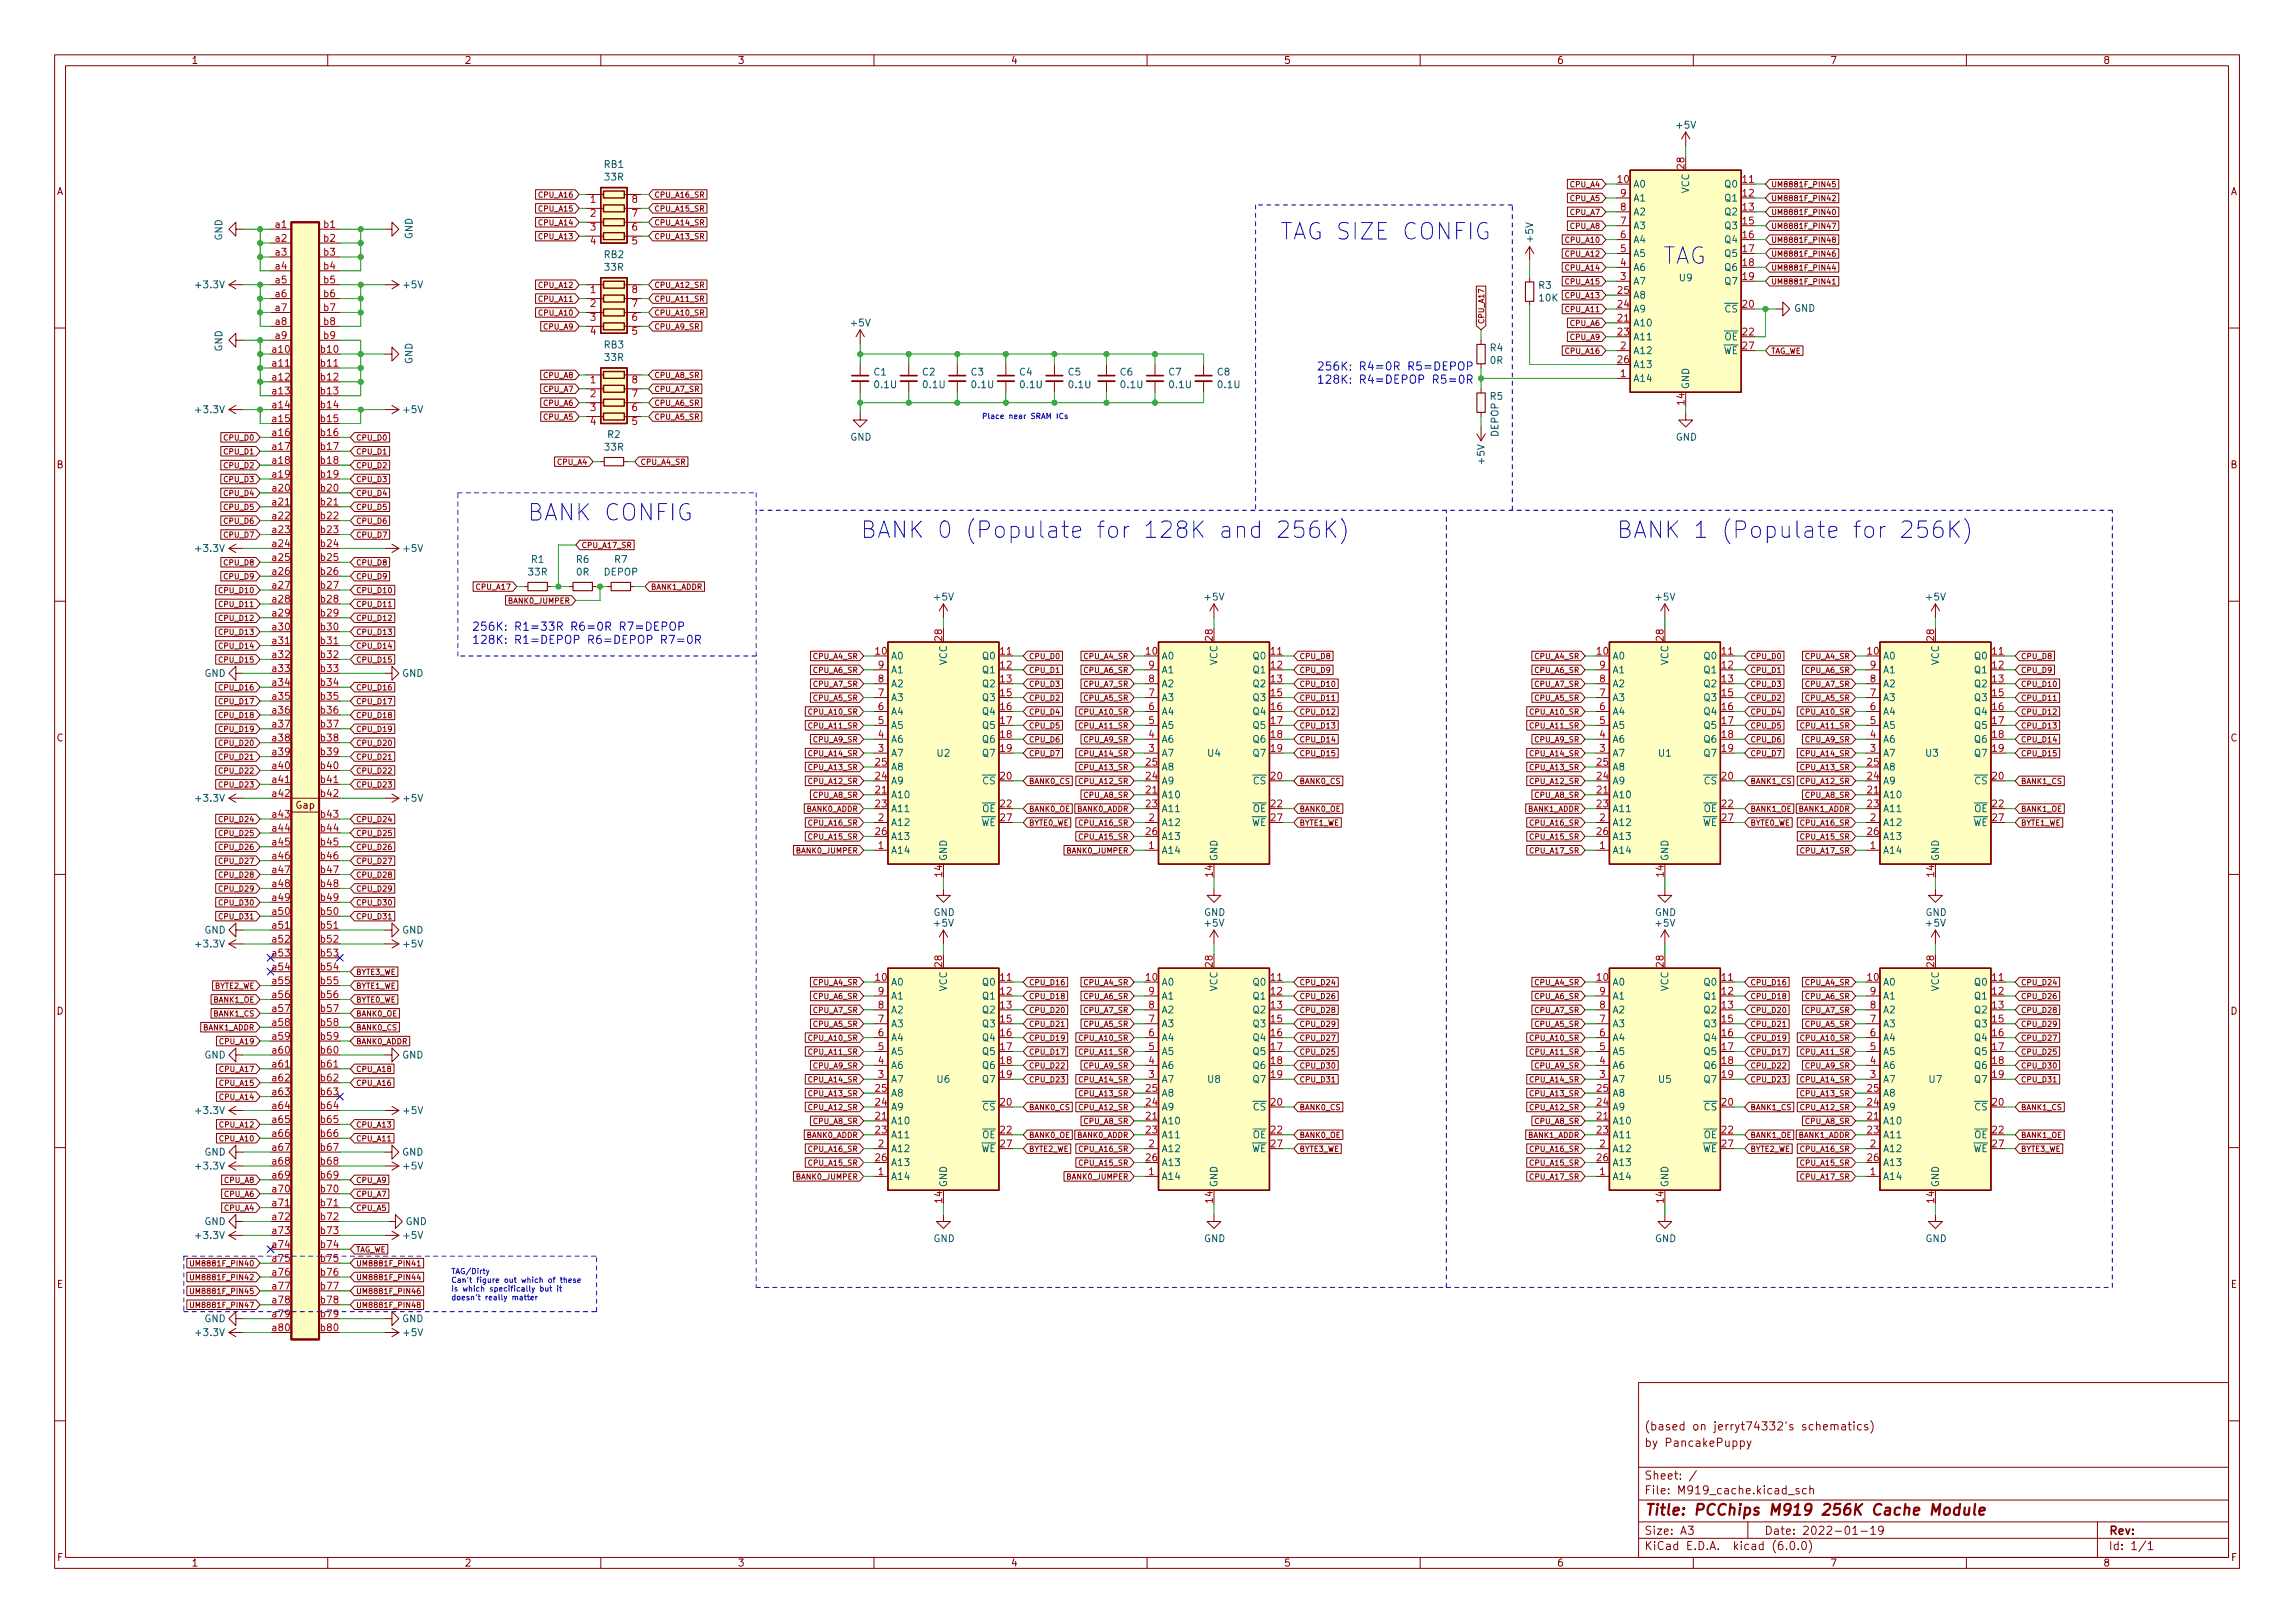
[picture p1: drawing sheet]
<svg xmlns="http://www.w3.org/2000/svg" width="420mm" height="297mm" viewBox="0 0 420 297" stroke-linecap="round" stroke-linejoin="round" font-family="sans-serif">
<defs><g id="words">
<g font-size="4.2" fill="#0000c2">
<text x="234.3" y="43.9">TAG SIZE CONFIG</text>
<text x="303.6" y="48.3">TAG</text>
<text x="96.5" y="95.3">BANK CONFIG</text>
<text x="157.5" y="98.5">BANK 0 (Populate for 128K and 256K)</text>
<text x="295.9" y="98.5">BANK 1 (Populate for 256K)</text>
</g>
<text font-size="2.8" fill="#840000" x="301" y="277.3">Title: PCChips M919 256K Cache Module</text>
<g font-size="2.1" fill="#0000c2">
<text x="245.3" y="67.8">256K: R4=0R R5=DEPOP</text>
<text x="245.3" y="70.2">128K: R4=DEPOP R5=0R</text>
<text x="86.4" y="115.4">256K: R1=33R R6=0R R7=DEPOP</text>
<text x="86.4" y="117.8">128K: R1=DEPOP R6=DEPOP R7=0R</text>
</g>
<g font-size="2.1" fill="#840000">
<text x="301" y="261.8">(based on jerryt74332's schematics)</text>
<text x="301" y="264.8">by PancakePuppy</text>
<text x="301" y="273.5">File: M919_cache.kicad_sch</text>
<text x="301" y="270.8">Sheet: /</text>
<text x="301" y="280.9">Size: A3</text>
<text x="323" y="280.9">Date: 2022-01-19</text>
<text x="386" y="280.9">Rev:</text>
<text x="301" y="283.7">KiCad E.D.A. kicad (6.0.0)</text>
<text x="386" y="283.7">Id: 1/1</text>
</g>
<g font-size="1.8" fill="#840000">
<text x="35" y="11.7">1</text>
<text x="85" y="11.7">2</text>
<text x="135" y="11.7">3</text>
<text x="185" y="11.7">4</text>
<text x="235" y="11.7">5</text>
<text x="285" y="11.7">6</text>
<text x="335" y="11.7">7</text>
<text x="385" y="11.7">8</text>
<text x="10.3" y="35.7">A</text>
<text x="408.3" y="35.7">A</text>
<text x="10.3" y="85.7">B</text>
<text x="408.3" y="85.7">B</text>
<text x="10.3" y="135.7">C</text>
<text x="408.3" y="135.7">C</text>
<text x="54.2" y="148">Gap</text>
<text x="10.3" y="185.7">D</text>
<text x="408.3" y="185.7">D</text>
<text x="10.4" y="235.7">E</text>
<text x="408.4" y="235.7">E</text>
<text x="10.4" y="285.7">F</text>
<text x="35" y="286.7">1</text>
<text x="85" y="286.7">2</text>
<text x="135" y="286.7">3</text>
<text x="185" y="286.7">4</text>
<text x="235" y="286.7">5</text>
<text x="285" y="286.7">6</text>
<text x="335" y="286.7">7</text>
<text x="385" y="286.7">8</text>
<text x="408.4" y="285.7">F</text>
</g>
<g font-size="1.8" fill="#006464">
<text x="307" y="23.5">+5V</text>
<text x="110.6" y="30.7">RB1</text>
<text x="110.8" y="33">33R</text>
<text x="299" y="34.3">A0</text>
<text x="309.2" y="35.4" transform="rotate(-90 309.2 35.4)">VCC</text>
<text x="315.9" y="34.3">Q0</text>
<text x="299" y="41.9">A3</text>
<text x="299" y="39.4">A2</text>
<text x="299" y="36.9">A1</text>
<text x="315.9" y="36.9">Q1</text>
<text x="315.9" y="39.4">Q2</text>
<text x="315.9" y="41.9">Q3</text>
<text x="40.7" y="44" transform="rotate(-90 40.7 44)">GND</text>
<text x="75.5" y="43.8" transform="rotate(-90 75.5 43.8)">GND</text>
<text x="110.6" y="47.2">RB2</text>
<text x="280.7" y="44.2" transform="rotate(-90 280.7 44.2)">+5V</text>
<text x="299" y="47">A5</text>
<text x="299" y="44.5">A4</text>
<text x="315.9" y="44.5">Q4</text>
<text x="315.9" y="47">Q5</text>
<text x="36" y="52.7">+3.3V</text>
<text x="74" y="52.7">+5V</text>
<text x="110.8" y="49.5">33R</text>
<text x="281.7" y="52.8">R3</text>
<text x="299" y="52.1">A7</text>
<text x="299" y="49.6">A6</text>
<text x="307.5" y="51.5">U9</text>
<text x="315.9" y="49.6">Q6</text>
<text x="315.9" y="52.1">Q7</text>
<text x="155.9" y="59.7">+5V</text>
<text x="281.8" y="55.2">10K</text>
<text x="299" y="59.7">A10</text>
<text x="299" y="57.2">A9</text>
<text x="299" y="54.6">A8</text>
<text x="314.4" y="57.2">~{CS}</text>
<text x="328.4" y="57.1">GND</text>
<text x="40.7" y="64.4" transform="rotate(-90 40.7 64.4)">GND</text>
<text x="110.6" y="63.7">RB3</text>
<text x="272.8" y="64.3">R4</text>
<text x="299" y="64.8">A12</text>
<text x="299" y="62.3">A11</text>
<text x="314" y="64.8">~{WE}</text>
<text x="314.3" y="62.3">~{OE}</text>
<text x="75.5" y="66.6" transform="rotate(-90 75.5 66.6)">GND</text>
<text x="110.8" y="66.1">33R</text>
<text x="160" y="68.7">C1</text>
<text x="160.2" y="71">0.1U</text>
<text x="168.9" y="68.7">C2</text>
<text x="169.1" y="71">0.1U</text>
<text x="177.8" y="68.7">C3</text>
<text x="178" y="71">0.1U</text>
<text x="186.7" y="68.7">C4</text>
<text x="186.9" y="71">0.1U</text>
<text x="195.6" y="68.7">C5</text>
<text x="195.8" y="71">0.1U</text>
<text x="205.1" y="68.7">C6</text>
<text x="205.3" y="71">0.1U</text>
<text x="214" y="68.7">C7</text>
<text x="214.2" y="71">0.1U</text>
<text x="222.9" y="68.7">C8</text>
<text x="223.1" y="71">0.1U</text>
<text x="272.8" y="66.6">0R</text>
<text x="299" y="69.9">A14</text>
<text x="299" y="67.3">A13</text>
<text x="309.2" y="71.3" transform="rotate(-90 309.2 71.3)">GND</text>
<text x="36" y="75.6">+3.3V</text>
<text x="74" y="75.6">+5V</text>
<text x="272.8" y="73.2">R5</text>
<text x="110.8" y="82.5">33R</text>
<text x="111.3" y="80.1">R2</text>
<text x="155.6" y="80.6">GND</text>
<text x="274.3" y="79.9" transform="rotate(-90 274.3 79.9)">DEPOP</text>
<text x="306.8" y="80.6">GND</text>
<text x="271.8" y="84.8" transform="rotate(-90 271.8 84.8)">+5V</text>
<text x="36" y="101">+3.3V</text>
<text x="74" y="101">+5V</text>
<text x="96.8" y="105.3">33R</text>
<text x="97.3" y="103">R1</text>
<text x="105.5" y="103">R6</text>
<text x="105.5" y="105.3">0R</text>
<text x="110.6" y="105.3">DEPOP</text>
<text x="112.5" y="103">R7</text>
<text x="171.1" y="109.9">+5V</text>
<text x="220.7" y="109.9">+5V</text>
<text x="303.2" y="109.9">+5V</text>
<text x="352.7" y="109.9">+5V</text>
<text x="37.4" y="123.9">GND</text>
<text x="73.6" y="123.9">GND</text>
<text x="163.1" y="120.7">A0</text>
<text x="163.1" y="125.8">A2</text>
<text x="163.1" y="123.2">A1</text>
<text x="173.4" y="121.8" transform="rotate(-90 173.4 121.8)">VCC</text>
<text x="180" y="120.7">Q0</text>
<text x="180" y="123.2">Q1</text>
<text x="180" y="125.8">Q2</text>
<text x="212.6" y="120.7">A0</text>
<text x="212.6" y="125.8">A2</text>
<text x="212.6" y="123.2">A1</text>
<text x="222.9" y="121.8" transform="rotate(-90 222.9 121.8)">VCC</text>
<text x="229.5" y="120.7">Q0</text>
<text x="229.5" y="123.2">Q1</text>
<text x="229.5" y="125.8">Q2</text>
<text x="295.1" y="120.7">A0</text>
<text x="295.1" y="125.8">A2</text>
<text x="295.1" y="123.2">A1</text>
<text x="305.4" y="121.8" transform="rotate(-90 305.4 121.8)">VCC</text>
<text x="312.1" y="120.7">Q0</text>
<text x="312.1" y="123.2">Q1</text>
<text x="312.1" y="125.8">Q2</text>
<text x="344.7" y="120.7">A0</text>
<text x="344.7" y="125.8">A2</text>
<text x="344.7" y="123.2">A1</text>
<text x="355" y="121.8" transform="rotate(-90 355 121.8)">VCC</text>
<text x="361.6" y="120.7">Q0</text>
<text x="361.6" y="123.2">Q1</text>
<text x="361.6" y="125.8">Q2</text>
<text x="163.1" y="130.8">A4</text>
<text x="163.1" y="128.3">A3</text>
<text x="180" y="128.3">Q3</text>
<text x="180" y="130.8">Q4</text>
<text x="212.6" y="130.8">A4</text>
<text x="212.6" y="128.3">A3</text>
<text x="229.5" y="128.3">Q3</text>
<text x="229.5" y="130.8">Q4</text>
<text x="295.1" y="130.8">A4</text>
<text x="295.1" y="128.3">A3</text>
<text x="312.1" y="128.3">Q3</text>
<text x="312.1" y="130.8">Q4</text>
<text x="344.7" y="130.8">A4</text>
<text x="344.7" y="128.3">A3</text>
<text x="361.6" y="128.3">Q3</text>
<text x="361.6" y="130.8">Q4</text>
<text x="163.1" y="135.9">A6</text>
<text x="163.1" y="133.4">A5</text>
<text x="180" y="133.4">Q5</text>
<text x="180" y="135.9">Q6</text>
<text x="212.6" y="135.9">A6</text>
<text x="212.6" y="133.4">A5</text>
<text x="229.5" y="133.4">Q5</text>
<text x="229.5" y="135.9">Q6</text>
<text x="295.1" y="135.9">A6</text>
<text x="295.1" y="133.4">A5</text>
<text x="312.1" y="133.4">Q5</text>
<text x="312.1" y="135.9">Q6</text>
<text x="344.7" y="135.9">A6</text>
<text x="344.7" y="133.4">A5</text>
<text x="361.6" y="133.4">Q5</text>
<text x="361.6" y="135.9">Q6</text>
<text x="163.1" y="143.5">A9</text>
<text x="163.1" y="141">A8</text>
<text x="163.1" y="138.5">A7</text>
<text x="171.6" y="138.5">U2</text>
<text x="178.5" y="143.5">~{CS}</text>
<text x="180" y="138.5">Q7</text>
<text x="212.6" y="143.5">A9</text>
<text x="212.6" y="141">A8</text>
<text x="212.6" y="138.5">A7</text>
<text x="221.1" y="138.5">U4</text>
<text x="228.1" y="143.5">~{CS}</text>
<text x="229.5" y="138.5">Q7</text>
<text x="295.1" y="143.5">A9</text>
<text x="295.1" y="141">A8</text>
<text x="295.1" y="138.5">A7</text>
<text x="303.7" y="138.5">U1</text>
<text x="310.6" y="143.5">~{CS}</text>
<text x="312.1" y="138.5">Q7</text>
<text x="344.7" y="143.5">A9</text>
<text x="344.7" y="141">A8</text>
<text x="344.7" y="138.5">A7</text>
<text x="352.6" y="138.5">U3</text>
<text x="360.1" y="143.5">~{CS}</text>
<text x="361.6" y="138.5">Q7</text>
<text x="36" y="146.7">+3.3V</text>
<text x="74" y="146.7">+5V</text>
<text x="163.1" y="146.1">A10</text>
<text x="163.1" y="148.6">A11</text>
<text x="178.4" y="148.6">~{OE}</text>
<text x="212.6" y="146.1">A10</text>
<text x="212.6" y="148.6">A11</text>
<text x="228" y="148.6">~{OE}</text>
<text x="295.1" y="146.1">A10</text>
<text x="295.1" y="148.6">A11</text>
<text x="310.5" y="148.6">~{OE}</text>
<text x="344.7" y="146.1">A10</text>
<text x="344.7" y="148.6">A11</text>
<text x="360.1" y="148.6">~{OE}</text>
<text x="163.1" y="151.2">A12</text>
<text x="163.1" y="153.7">A13</text>
<text x="178.1" y="151.2">~{WE}</text>
<text x="212.6" y="151.2">A12</text>
<text x="212.6" y="153.7">A13</text>
<text x="227.7" y="151.2">~{WE}</text>
<text x="295.1" y="151.2">A12</text>
<text x="295.1" y="153.7">A13</text>
<text x="310.2" y="151.2">~{WE}</text>
<text x="344.7" y="151.2">A12</text>
<text x="344.7" y="153.7">A13</text>
<text x="359.8" y="151.2">~{WE}</text>
<text x="163.1" y="156.2">A14</text>
<text x="173.4" y="157.6" transform="rotate(-90 173.4 157.6)">GND</text>
<text x="212.6" y="156.2">A14</text>
<text x="222.9" y="157.6" transform="rotate(-90 222.9 157.6)">GND</text>
<text x="295.1" y="156.2">A14</text>
<text x="305.4" y="157.6" transform="rotate(-90 305.4 157.6)">GND</text>
<text x="344.7" y="156.2">A14</text>
<text x="355" y="157.6" transform="rotate(-90 355 157.6)">GND</text>
<text x="170.9" y="167.6">GND</text>
<text x="220.4" y="167.6">GND</text>
<text x="303" y="167.6">GND</text>
<text x="352.5" y="167.6">GND</text>
<text x="36" y="173.4">+3.3V</text>
<text x="37.4" y="170.9">GND</text>
<text x="73.6" y="170.9">GND</text>
<text x="74" y="173.4">+5V</text>
<text x="171.1" y="169.6">+5V</text>
<text x="220.7" y="169.6">+5V</text>
<text x="303.2" y="169.6">+5V</text>
<text x="352.7" y="169.6">+5V</text>
<text x="163.1" y="180.4">A0</text>
<text x="163.1" y="185.5">A2</text>
<text x="163.1" y="182.9">A1</text>
<text x="173.4" y="181.4" transform="rotate(-90 173.4 181.4)">VCC</text>
<text x="180" y="180.4">Q0</text>
<text x="180" y="182.9">Q1</text>
<text x="180" y="185.5">Q2</text>
<text x="212.6" y="180.4">A0</text>
<text x="212.6" y="185.5">A2</text>
<text x="212.6" y="182.9">A1</text>
<text x="222.9" y="181.4" transform="rotate(-90 222.9 181.4)">VCC</text>
<text x="229.5" y="180.4">Q0</text>
<text x="229.5" y="182.9">Q1</text>
<text x="229.5" y="185.5">Q2</text>
<text x="295.1" y="180.4">A0</text>
<text x="295.1" y="185.5">A2</text>
<text x="295.1" y="182.9">A1</text>
<text x="305.4" y="181.4" transform="rotate(-90 305.4 181.4)">VCC</text>
<text x="312.1" y="180.4">Q0</text>
<text x="312.1" y="182.9">Q1</text>
<text x="312.1" y="185.5">Q2</text>
<text x="344.7" y="180.4">A0</text>
<text x="344.7" y="185.5">A2</text>
<text x="344.7" y="182.9">A1</text>
<text x="355" y="181.4" transform="rotate(-90 355 181.4)">VCC</text>
<text x="361.6" y="180.4">Q0</text>
<text x="361.6" y="182.9">Q1</text>
<text x="361.6" y="185.5">Q2</text>
<text x="163.1" y="190.5">A4</text>
<text x="163.1" y="188">A3</text>
<text x="180" y="188">Q3</text>
<text x="180" y="190.5">Q4</text>
<text x="212.6" y="190.5">A4</text>
<text x="212.6" y="188">A3</text>
<text x="229.5" y="188">Q3</text>
<text x="229.5" y="190.5">Q4</text>
<text x="295.1" y="190.5">A4</text>
<text x="295.1" y="188">A3</text>
<text x="312.1" y="188">Q3</text>
<text x="312.1" y="190.5">Q4</text>
<text x="344.7" y="190.5">A4</text>
<text x="344.7" y="188">A3</text>
<text x="361.6" y="188">Q3</text>
<text x="361.6" y="190.5">Q4</text>
<text x="37.4" y="193.7">GND</text>
<text x="73.6" y="193.7">GND</text>
<text x="163.1" y="195.6">A6</text>
<text x="163.1" y="193.1">A5</text>
<text x="180" y="193.1">Q5</text>
<text x="180" y="195.6">Q6</text>
<text x="212.6" y="195.6">A6</text>
<text x="212.6" y="193.1">A5</text>
<text x="229.5" y="193.1">Q5</text>
<text x="229.5" y="195.6">Q6</text>
<text x="295.1" y="195.6">A6</text>
<text x="295.1" y="193.1">A5</text>
<text x="312.1" y="193.1">Q5</text>
<text x="312.1" y="195.6">Q6</text>
<text x="344.7" y="195.6">A6</text>
<text x="344.7" y="193.1">A5</text>
<text x="361.6" y="193.1">Q5</text>
<text x="361.6" y="195.6">Q6</text>
<text x="36" y="203.9">+3.3V</text>
<text x="74" y="203.9">+5V</text>
<text x="163.1" y="203.2">A9</text>
<text x="163.1" y="200.7">A8</text>
<text x="163.1" y="198.2">A7</text>
<text x="171.6" y="198.2">U6</text>
<text x="178.5" y="203.2">~{CS}</text>
<text x="180" y="198.2">Q7</text>
<text x="212.6" y="203.2">A9</text>
<text x="212.6" y="200.7">A8</text>
<text x="212.6" y="198.2">A7</text>
<text x="221.1" y="198.2">U8</text>
<text x="228.1" y="203.2">~{CS}</text>
<text x="229.5" y="198.2">Q7</text>
<text x="295.1" y="203.2">A9</text>
<text x="295.1" y="200.7">A8</text>
<text x="295.1" y="198.2">A7</text>
<text x="303.7" y="198.2">U5</text>
<text x="310.6" y="203.2">~{CS}</text>
<text x="312.1" y="198.2">Q7</text>
<text x="344.7" y="203.2">A9</text>
<text x="344.7" y="200.7">A8</text>
<text x="344.7" y="198.2">A7</text>
<text x="353.2" y="198.2">U7</text>
<text x="360.1" y="203.2">~{CS}</text>
<text x="361.6" y="198.2">Q7</text>
<text x="163.1" y="205.8">A10</text>
<text x="163.1" y="208.3">A11</text>
<text x="178.4" y="208.3">~{OE}</text>
<text x="212.6" y="205.8">A10</text>
<text x="212.6" y="208.3">A11</text>
<text x="228" y="208.3">~{OE}</text>
<text x="295.1" y="205.8">A10</text>
<text x="295.1" y="208.3">A11</text>
<text x="310.5" y="208.3">~{OE}</text>
<text x="344.7" y="205.8">A10</text>
<text x="344.7" y="208.3">A11</text>
<text x="360.1" y="208.3">~{OE}</text>
<text x="36" y="214">+3.3V</text>
<text x="37.4" y="211.5">GND</text>
<text x="73.6" y="211.5">GND</text>
<text x="74" y="214">+5V</text>
<text x="163.1" y="215.9">A14</text>
<text x="163.1" y="210.9">A12</text>
<text x="163.1" y="213.4">A13</text>
<text x="178.1" y="210.9">~{WE}</text>
<text x="212.6" y="215.9">A14</text>
<text x="212.6" y="210.9">A12</text>
<text x="212.6" y="213.4">A13</text>
<text x="227.7" y="210.9">~{WE}</text>
<text x="295.1" y="215.9">A14</text>
<text x="295.1" y="210.9">A12</text>
<text x="295.1" y="213.4">A13</text>
<text x="310.2" y="210.9">~{WE}</text>
<text x="344.7" y="215.9">A14</text>
<text x="344.7" y="210.9">A12</text>
<text x="344.7" y="213.4">A13</text>
<text x="359.8" y="210.9">~{WE}</text>
<text x="173.4" y="217.3" transform="rotate(-90 173.4 217.3)">GND</text>
<text x="222.9" y="217.3" transform="rotate(-90 222.9 217.3)">GND</text>
<text x="305.4" y="217.3" transform="rotate(-90 305.4 217.3)">GND</text>
<text x="355" y="217.3" transform="rotate(-90 355 217.3)">GND</text>
<text x="36" y="226.7">+3.3V</text>
<text x="37.4" y="224.2">GND</text>
<text x="74" y="226.7">+5V</text>
<text x="74.2" y="224.2">GND</text>
<text x="170.9" y="227.3">GND</text>
<text x="220.4" y="227.3">GND</text>
<text x="303" y="227.3">GND</text>
<text x="352.5" y="227.3">GND</text>
<text x="36" y="244.5">+3.3V</text>
<text x="37.4" y="242">GND</text>
<text x="73.6" y="242">GND</text>
<text x="74" y="244.5">+5V</text>
</g>
<g font-size="1.8" fill="#a90000">
<text x="296.2" y="33.4">10</text>
<text x="296.7" y="36">9</text>
<text x="308.4" y="30.9" transform="rotate(-90 308.4 30.9)">28</text>
<text x="319.1" y="33.4">11</text>
<text x="319.1" y="36">12</text>
<text x="50.5" y="41.7">a1</text>
<text x="59.3" y="41.7">b1</text>
<text x="108.1" y="37.1">1</text>
<text x="108.1" y="39.7">2</text>
<text x="115.7" y="39.7">7</text>
<text x="115.7" y="37.1">8</text>
<text x="296.7" y="41.1">7</text>
<text x="296.7" y="38.5">8</text>
<text x="319.1" y="38.5">13</text>
<text x="319.1" y="41.1">15</text>
<text x="50.5" y="44.2">a2</text>
<text x="50.5" y="46.8">a3</text>
<text x="59.3" y="44.2">b2</text>
<text x="59.3" y="46.8">b3</text>
<text x="108.1" y="42.2">3</text>
<text x="108.1" y="44.7">4</text>
<text x="115.7" y="44.7">5</text>
<text x="115.7" y="42.2">6</text>
<text x="296.7" y="46.1">5</text>
<text x="296.7" y="43.6">6</text>
<text x="319.1" y="43.6">16</text>
<text x="319.1" y="46.1">17</text>
<text x="50.5" y="49.3">a4</text>
<text x="50.5" y="51.9">a5</text>
<text x="59.3" y="49.3">b4</text>
<text x="59.3" y="51.9">b5</text>
<text x="108.1" y="53.6">1</text>
<text x="115.7" y="53.6">8</text>
<text x="296.2" y="53.8">25</text>
<text x="296.7" y="51.2">3</text>
<text x="296.7" y="48.7">4</text>
<text x="319.1" y="48.7">18</text>
<text x="319.1" y="51.2">19</text>
<text x="50.5" y="54.4">a6</text>
<text x="50.5" y="56.9">a7</text>
<text x="50.5" y="59.5">a8</text>
<text x="59.3" y="54.4">b6</text>
<text x="59.3" y="56.9">b7</text>
<text x="59.3" y="59.5">b8</text>
<text x="108.1" y="56.2">2</text>
<text x="108.1" y="58.7">3</text>
<text x="115.7" y="58.7">6</text>
<text x="115.7" y="56.2">7</text>
<text x="296.2" y="58.8">21</text>
<text x="296.2" y="56.3">24</text>
<text x="319.1" y="56.3">20</text>
<text x="50" y="64.6">a10</text>
<text x="50.5" y="62">a9</text>
<text x="58.8" y="64.6">b10</text>
<text x="59.3" y="62">b9</text>
<text x="108.1" y="61.3">4</text>
<text x="115.7" y="61.3">5</text>
<text x="296.2" y="61.4">23</text>
<text x="296.7" y="63.9">2</text>
<text x="319.1" y="61.4">22</text>
<text x="319.1" y="63.9">27</text>
<text x="50" y="67.1">a11</text>
<text x="50" y="69.6">a12</text>
<text x="58.8" y="67.1">b11</text>
<text x="58.8" y="69.6">b12</text>
<text x="108.1" y="70.1">1</text>
<text x="115.7" y="70.1">8</text>
<text x="296.2" y="66.5">26</text>
<text x="296.7" y="69">1</text>
<text x="50" y="72.2">a13</text>
<text x="50" y="74.7">a14</text>
<text x="50" y="77.3">a15</text>
<text x="58.8" y="72.2">b13</text>
<text x="58.8" y="74.7">b14</text>
<text x="58.8" y="77.3">b15</text>
<text x="108.1" y="72.7">2</text>
<text x="108.1" y="75.2">3</text>
<text x="108.1" y="77.8">4</text>
<text x="115.7" y="77.8">5</text>
<text x="115.7" y="75.2">6</text>
<text x="115.7" y="72.7">7</text>
<text x="308.4" y="74" transform="rotate(-90 308.4 74)">14</text>
<text x="50" y="79.8">a16</text>
<text x="50" y="82.3">a17</text>
<text x="58.8" y="79.8">b16</text>
<text x="58.8" y="82.3">b17</text>
<text x="50" y="84.9">a18</text>
<text x="50" y="87.4">a19</text>
<text x="50" y="90">a20</text>
<text x="58.8" y="84.9">b18</text>
<text x="58.8" y="87.4">b19</text>
<text x="58.8" y="90">b20</text>
<text x="50" y="92.5">a21</text>
<text x="50" y="95">a22</text>
<text x="58.8" y="92.5">b21</text>
<text x="58.8" y="95">b22</text>
<text x="50" y="97.6">a23</text>
<text x="50" y="100.1">a24</text>
<text x="58.8" y="97.6">b23</text>
<text x="58.8" y="100.1">b24</text>
<text x="50" y="102.7">a25</text>
<text x="50" y="105.2">a26</text>
<text x="50" y="107.7">a27</text>
<text x="58.8" y="102.7">b25</text>
<text x="58.8" y="105.2">b26</text>
<text x="58.8" y="107.7">b27</text>
<text x="50" y="110.3">a28</text>
<text x="50" y="112.8">a29</text>
<text x="58.8" y="110.3">b28</text>
<text x="58.8" y="112.8">b29</text>
<text x="50" y="115.4">a30</text>
<text x="50" y="117.9">a31</text>
<text x="58.8" y="115.4">b30</text>
<text x="58.8" y="117.9">b31</text>
<text x="160.3" y="119.8">10</text>
<text x="172.5" y="117.2" transform="rotate(-90 172.5 117.2)">28</text>
<text x="183.2" y="119.8">11</text>
<text x="209.8" y="119.8">10</text>
<text x="222" y="117.2" transform="rotate(-90 222 117.2)">28</text>
<text x="232.7" y="119.8">11</text>
<text x="292.4" y="119.8">10</text>
<text x="304.5" y="117.2" transform="rotate(-90 304.5 117.2)">28</text>
<text x="315.2" y="119.8">11</text>
<text x="341.9" y="119.8">10</text>
<text x="354.1" y="117.2" transform="rotate(-90 354.1 117.2)">28</text>
<text x="364.8" y="119.8">11</text>
<text x="50" y="120.4">a32</text>
<text x="50" y="123">a33</text>
<text x="50" y="125.5">a34</text>
<text x="58.8" y="120.4">b32</text>
<text x="58.8" y="123">b33</text>
<text x="58.8" y="125.5">b34</text>
<text x="160.8" y="124.9">8</text>
<text x="160.8" y="122.3">9</text>
<text x="183.2" y="122.3">12</text>
<text x="183.2" y="124.9">13</text>
<text x="210.3" y="124.9">8</text>
<text x="210.3" y="122.3">9</text>
<text x="232.7" y="122.3">12</text>
<text x="232.7" y="124.9">13</text>
<text x="292.9" y="124.9">8</text>
<text x="292.9" y="122.3">9</text>
<text x="315.2" y="122.3">12</text>
<text x="315.2" y="124.9">13</text>
<text x="342.4" y="124.9">8</text>
<text x="342.4" y="122.3">9</text>
<text x="364.8" y="122.3">12</text>
<text x="364.8" y="124.9">13</text>
<text x="50" y="128.1">a35</text>
<text x="50" y="130.6">a36</text>
<text x="58.8" y="128.1">b35</text>
<text x="58.8" y="130.6">b36</text>
<text x="160.8" y="130">6</text>
<text x="160.8" y="127.4">7</text>
<text x="183.2" y="127.4">15</text>
<text x="183.2" y="130">16</text>
<text x="210.3" y="130">6</text>
<text x="210.3" y="127.4">7</text>
<text x="232.7" y="127.4">15</text>
<text x="232.7" y="130">16</text>
<text x="292.9" y="130">6</text>
<text x="292.9" y="127.4">7</text>
<text x="315.2" y="127.4">15</text>
<text x="315.2" y="130">16</text>
<text x="342.4" y="130">6</text>
<text x="342.4" y="127.4">7</text>
<text x="364.8" y="127.4">15</text>
<text x="364.8" y="130">16</text>
<text x="50" y="133.1">a37</text>
<text x="50" y="135.7">a38</text>
<text x="58.8" y="133.1">b37</text>
<text x="58.8" y="135.7">b38</text>
<text x="160.8" y="137.6">3</text>
<text x="160.8" y="135">4</text>
<text x="160.8" y="132.5">5</text>
<text x="183.2" y="132.5">17</text>
<text x="183.2" y="135">18</text>
<text x="183.2" y="137.6">19</text>
<text x="210.3" y="137.6">3</text>
<text x="210.3" y="135">4</text>
<text x="210.3" y="132.5">5</text>
<text x="232.7" y="132.5">17</text>
<text x="232.7" y="135">18</text>
<text x="232.7" y="137.6">19</text>
<text x="292.9" y="137.6">3</text>
<text x="292.9" y="135">4</text>
<text x="292.9" y="132.5">5</text>
<text x="315.2" y="132.5">17</text>
<text x="315.2" y="135">18</text>
<text x="315.2" y="137.6">19</text>
<text x="342.4" y="137.6">3</text>
<text x="342.4" y="135">4</text>
<text x="342.4" y="132.5">5</text>
<text x="364.8" y="132.5">17</text>
<text x="364.8" y="135">18</text>
<text x="364.8" y="137.6">19</text>
<text x="50" y="138.2">a39</text>
<text x="50" y="140.8">a40</text>
<text x="50" y="143.3">a41</text>
<text x="58.8" y="138.2">b39</text>
<text x="58.8" y="140.8">b40</text>
<text x="58.8" y="143.3">b41</text>
<text x="160.3" y="142.7">24</text>
<text x="160.3" y="140.1">25</text>
<text x="183.2" y="142.7">20</text>
<text x="209.8" y="142.7">24</text>
<text x="209.8" y="140.1">25</text>
<text x="232.7" y="142.7">20</text>
<text x="292.4" y="142.7">24</text>
<text x="292.4" y="140.1">25</text>
<text x="315.2" y="142.7">20</text>
<text x="341.9" y="142.7">24</text>
<text x="341.9" y="140.1">25</text>
<text x="364.8" y="142.7">20</text>
<text x="50" y="145.8">a42</text>
<text x="50" y="149.6">a43</text>
<text x="58.8" y="145.8">b42</text>
<text x="58.8" y="149.6">b43</text>
<text x="160.3" y="145.2">21</text>
<text x="160.3" y="147.7">23</text>
<text x="183.2" y="147.7">22</text>
<text x="209.8" y="145.2">21</text>
<text x="209.8" y="147.7">23</text>
<text x="232.7" y="147.7">22</text>
<text x="292.4" y="145.2">21</text>
<text x="292.4" y="147.7">23</text>
<text x="315.2" y="147.7">22</text>
<text x="341.9" y="145.2">21</text>
<text x="341.9" y="147.7">23</text>
<text x="364.8" y="147.7">22</text>
<text x="50" y="152.2">a44</text>
<text x="50" y="154.7">a45</text>
<text x="58.8" y="152.2">b44</text>
<text x="58.8" y="154.7">b45</text>
<text x="160.3" y="152.8">26</text>
<text x="160.8" y="155.4">1</text>
<text x="160.8" y="150.3">2</text>
<text x="183.2" y="150.3">27</text>
<text x="209.8" y="152.8">26</text>
<text x="210.3" y="155.4">1</text>
<text x="210.3" y="150.3">2</text>
<text x="232.7" y="150.3">27</text>
<text x="292.4" y="152.8">26</text>
<text x="292.9" y="155.4">1</text>
<text x="292.9" y="150.3">2</text>
<text x="315.2" y="150.3">27</text>
<text x="341.9" y="152.8">26</text>
<text x="342.4" y="155.4">1</text>
<text x="342.4" y="150.3">2</text>
<text x="364.8" y="150.3">27</text>
<text x="50" y="157.3">a46</text>
<text x="50" y="159.8">a47</text>
<text x="58.8" y="157.3">b46</text>
<text x="58.8" y="159.8">b47</text>
<text x="172.5" y="160.4" transform="rotate(-90 172.5 160.4)">14</text>
<text x="222" y="160.4" transform="rotate(-90 222 160.4)">14</text>
<text x="304.5" y="160.4" transform="rotate(-90 304.5 160.4)">14</text>
<text x="354.1" y="160.4" transform="rotate(-90 354.1 160.4)">14</text>
<text x="50" y="162.3">a48</text>
<text x="50" y="164.9">a49</text>
<text x="50" y="167.4">a50</text>
<text x="58.8" y="162.3">b48</text>
<text x="58.8" y="164.9">b49</text>
<text x="58.8" y="167.4">b50</text>
<text x="50" y="170">a51</text>
<text x="50" y="172.5">a52</text>
<text x="58.8" y="170">b51</text>
<text x="58.8" y="172.5">b52</text>
<text x="50" y="175">a53</text>
<text x="50" y="177.6">a54</text>
<text x="58.8" y="175">b53</text>
<text x="58.8" y="177.6">b54</text>
<text x="160.3" y="179.5">10</text>
<text x="172.5" y="176.9" transform="rotate(-90 172.5 176.9)">28</text>
<text x="183.2" y="179.5">11</text>
<text x="209.8" y="179.5">10</text>
<text x="222" y="176.9" transform="rotate(-90 222 176.9)">28</text>
<text x="232.7" y="179.5">11</text>
<text x="292.4" y="179.5">10</text>
<text x="304.5" y="176.9" transform="rotate(-90 304.5 176.9)">28</text>
<text x="315.2" y="179.5">11</text>
<text x="341.9" y="179.5">10</text>
<text x="354.1" y="176.9" transform="rotate(-90 354.1 176.9)">28</text>
<text x="364.8" y="179.5">11</text>
<text x="50" y="180.1">a55</text>
<text x="50" y="182.7">a56</text>
<text x="50" y="185.2">a57</text>
<text x="58.8" y="180.1">b55</text>
<text x="58.8" y="182.7">b56</text>
<text x="58.8" y="185.2">b57</text>
<text x="160.8" y="184.6">8</text>
<text x="160.8" y="182">9</text>
<text x="183.2" y="182">12</text>
<text x="183.2" y="184.6">13</text>
<text x="210.3" y="184.6">8</text>
<text x="210.3" y="182">9</text>
<text x="232.7" y="182">12</text>
<text x="232.7" y="184.6">13</text>
<text x="292.9" y="184.6">8</text>
<text x="292.9" y="182">9</text>
<text x="315.2" y="182">12</text>
<text x="315.2" y="184.6">13</text>
<text x="342.4" y="184.6">8</text>
<text x="342.4" y="182">9</text>
<text x="364.8" y="182">12</text>
<text x="364.8" y="184.6">13</text>
<text x="50" y="187.7">a58</text>
<text x="50" y="190.3">a59</text>
<text x="58.8" y="187.7">b58</text>
<text x="58.8" y="190.3">b59</text>
<text x="160.8" y="189.6">6</text>
<text x="160.8" y="187.1">7</text>
<text x="183.2" y="187.1">15</text>
<text x="183.2" y="189.6">16</text>
<text x="210.3" y="189.6">6</text>
<text x="210.3" y="187.1">7</text>
<text x="232.7" y="187.1">15</text>
<text x="232.7" y="189.6">16</text>
<text x="292.9" y="189.6">6</text>
<text x="292.9" y="187.1">7</text>
<text x="315.2" y="187.1">15</text>
<text x="315.2" y="189.6">16</text>
<text x="342.4" y="189.6">6</text>
<text x="342.4" y="187.1">7</text>
<text x="364.8" y="187.1">15</text>
<text x="364.8" y="189.6">16</text>
<text x="50" y="192.8">a60</text>
<text x="50" y="195.4">a61</text>
<text x="50" y="197.9">a62</text>
<text x="58.8" y="192.8">b60</text>
<text x="58.8" y="195.4">b61</text>
<text x="58.8" y="197.9">b62</text>
<text x="160.8" y="197.3">3</text>
<text x="160.8" y="194.7">4</text>
<text x="160.8" y="192.2">5</text>
<text x="183.2" y="192.2">17</text>
<text x="183.2" y="194.7">18</text>
<text x="183.2" y="197.3">19</text>
<text x="210.3" y="197.3">3</text>
<text x="210.3" y="194.7">4</text>
<text x="210.3" y="192.2">5</text>
<text x="232.7" y="192.2">17</text>
<text x="232.7" y="194.7">18</text>
<text x="232.7" y="197.3">19</text>
<text x="292.9" y="197.3">3</text>
<text x="292.9" y="194.7">4</text>
<text x="292.9" y="192.2">5</text>
<text x="315.2" y="192.2">17</text>
<text x="315.2" y="194.7">18</text>
<text x="315.2" y="197.3">19</text>
<text x="342.4" y="197.3">3</text>
<text x="342.4" y="194.7">4</text>
<text x="342.4" y="192.2">5</text>
<text x="364.8" y="192.2">17</text>
<text x="364.8" y="194.7">18</text>
<text x="364.8" y="197.3">19</text>
<text x="50" y="200.4">a63</text>
<text x="50" y="203">a64</text>
<text x="58.8" y="200.4">b63</text>
<text x="58.8" y="203">b64</text>
<text x="160.3" y="202.3">24</text>
<text x="160.3" y="199.8">25</text>
<text x="183.2" y="202.3">20</text>
<text x="209.8" y="202.3">24</text>
<text x="209.8" y="199.8">25</text>
<text x="232.7" y="202.3">20</text>
<text x="292.4" y="202.3">24</text>
<text x="292.4" y="199.8">25</text>
<text x="315.2" y="202.3">20</text>
<text x="341.9" y="202.3">24</text>
<text x="341.9" y="199.8">25</text>
<text x="364.8" y="202.3">20</text>
<text x="50" y="205.5">a65</text>
<text x="50" y="208.1">a66</text>
<text x="58.8" y="205.5">b65</text>
<text x="58.8" y="208.1">b66</text>
<text x="160.3" y="204.9">21</text>
<text x="160.3" y="207.4">23</text>
<text x="160.8" y="210">2</text>
<text x="183.2" y="207.4">22</text>
<text x="183.2" y="210">27</text>
<text x="209.8" y="204.9">21</text>
<text x="209.8" y="207.4">23</text>
<text x="210.3" y="210">2</text>
<text x="232.7" y="207.4">22</text>
<text x="232.7" y="210">27</text>
<text x="292.4" y="204.9">21</text>
<text x="292.4" y="207.4">23</text>
<text x="292.9" y="210">2</text>
<text x="315.2" y="207.4">22</text>
<text x="315.2" y="210">27</text>
<text x="341.9" y="204.9">21</text>
<text x="341.9" y="207.4">23</text>
<text x="342.4" y="210">2</text>
<text x="364.8" y="207.4">22</text>
<text x="364.8" y="210">27</text>
<text x="50" y="210.6">a67</text>
<text x="50" y="213.1">a68</text>
<text x="50" y="215.7">a69</text>
<text x="58.8" y="210.6">b67</text>
<text x="58.8" y="213.1">b68</text>
<text x="58.8" y="215.7">b69</text>
<text x="160.3" y="212.5">26</text>
<text x="160.8" y="215">1</text>
<text x="209.8" y="212.5">26</text>
<text x="210.3" y="215">1</text>
<text x="292.4" y="212.5">26</text>
<text x="292.9" y="215">1</text>
<text x="341.9" y="212.5">26</text>
<text x="342.4" y="215">1</text>
<text x="50" y="218.2">a70</text>
<text x="50" y="220.8">a71</text>
<text x="58.8" y="218.2">b70</text>
<text x="58.8" y="220.8">b71</text>
<text x="172.5" y="220.1" transform="rotate(-90 172.5 220.1)">14</text>
<text x="222" y="220.1" transform="rotate(-90 222 220.1)">14</text>
<text x="304.5" y="220.1" transform="rotate(-90 304.5 220.1)">14</text>
<text x="354.1" y="220.1" transform="rotate(-90 354.1 220.1)">14</text>
<text x="50" y="223.3">a72</text>
<text x="50" y="225.8">a73</text>
<text x="58.8" y="223.3">b72</text>
<text x="58.8" y="225.8">b73</text>
<text x="50" y="228.4">a74</text>
<text x="50" y="230.9">a75</text>
<text x="50" y="233.5">a76</text>
<text x="58.8" y="228.4">b74</text>
<text x="58.8" y="230.9">b75</text>
<text x="58.8" y="233.5">b76</text>
<text x="50" y="236">a77</text>
<text x="50" y="238.5">a78</text>
<text x="58.8" y="236">b77</text>
<text x="58.8" y="238.5">b78</text>
<text x="50" y="241.1">a79</text>
<text x="50" y="243.6">a80</text>
<text x="58.8" y="241.1">b79</text>
<text x="58.8" y="243.6">b80</text>
</g>
<g font-size="1.4" fill="#840000">
<text x="287.6" y="34.3">CPU_A4</text>
<text x="324.2" y="34.3">UM8881F_PIN45</text>
<text x="98.8" y="41.2">CPU_A14</text>
<text x="98.8" y="38.7">CPU_A15</text>
<text x="98.8" y="36.2">CPU_A16</text>
<text x="119.7" y="36.2">CPU_A16_SR</text>
<text x="119.7" y="38.7">CPU_A15_SR</text>
<text x="119.7" y="41.2">CPU_A14_SR</text>
<text x="287.6" y="39.3">CPU_A7</text>
<text x="287.6" y="41.9">CPU_A8</text>
<text x="287.6" y="36.8">CPU_A5</text>
<text x="324.2" y="41.9">UM8881F_PIN47</text>
<text x="324.2" y="36.8">UM8881F_PIN42</text>
<text x="324.2" y="39.3">UM8881F_PIN40</text>
<text x="98.8" y="43.8">CPU_A13</text>
<text x="119.7" y="43.8">CPU_A13_SR</text>
<text x="286.8" y="47">CPU_A12</text>
<text x="286.8" y="44.4">CPU_A10</text>
<text x="324.2" y="44.4">UM8881F_PIN48</text>
<text x="324.2" y="47">UM8881F_PIN46</text>
<text x="98.8" y="52.7">CPU_A12</text>
<text x="119.7" y="52.7">CPU_A12_SR</text>
<text x="286.8" y="52">CPU_A15</text>
<text x="286.8" y="49.5">CPU_A14</text>
<text x="324.2" y="49.5">UM8881F_PIN44</text>
<text x="324.2" y="52">UM8881F_PIN41</text>
<text x="98.8" y="57.8">CPU_A10</text>
<text x="98.8" y="55.2">CPU_A11</text>
<text x="119.7" y="57.8">CPU_A10_SR</text>
<text x="119.7" y="55.2">CPU_A11_SR</text>
<text x="271.7" y="59.4" transform="rotate(-90 271.7 59.4)">CPU_A17</text>
<text x="286.8" y="54.6">CPU_A13</text>
<text x="286.8" y="57.1">CPU_A11</text>
<text x="287.6" y="59.7">CPU_A6</text>
<text x="99.6" y="60.3">CPU_A9</text>
<text x="119.7" y="60.3">CPU_A9_SR</text>
<text x="286.8" y="64.7">CPU_A16</text>
<text x="287.6" y="62.2">CPU_A9</text>
<text x="324.2" y="64.7">TAG_WE</text>
<text x="99.6" y="69.2">CPU_A8</text>
<text x="99.6" y="71.7">CPU_A7</text>
<text x="119.7" y="69.2">CPU_A8_SR</text>
<text x="119.7" y="71.7">CPU_A7_SR</text>
<text x="99.6" y="76.8">CPU_A5</text>
<text x="99.6" y="74.3">CPU_A6</text>
<text x="119.7" y="74.3">CPU_A6_SR</text>
<text x="119.7" y="76.8">CPU_A5_SR</text>
<text x="41.2" y="83.2">CPU_D1</text>
<text x="41.2" y="80.6">CPU_D0</text>
<text x="65.1" y="80.6">CPU_D0</text>
<text x="65.1" y="83.2">CPU_D1</text>
<text x="41.2" y="85.7">CPU_D2</text>
<text x="41.2" y="88.2">CPU_D3</text>
<text x="65.1" y="88.2">CPU_D3</text>
<text x="65.1" y="85.7">CPU_D2</text>
<text x="102.2" y="85.1">CPU_A4</text>
<text x="117.2" y="85.1">CPU_A4_SR</text>
<text x="41.2" y="93.3">CPU_D5</text>
<text x="41.2" y="95.9">CPU_D6</text>
<text x="41.2" y="90.8">CPU_D4</text>
<text x="65.1" y="93.3">CPU_D5</text>
<text x="65.1" y="90.8">CPU_D4</text>
<text x="65.1" y="95.9">CPU_D6</text>
<text x="41.2" y="98.4">CPU_D7</text>
<text x="65.1" y="98.4">CPU_D7</text>
<text x="106.4" y="100.3">CPU_A17_SR</text>
<text x="41.2" y="103.5">CPU_D8</text>
<text x="41.2" y="106">CPU_D9</text>
<text x="65.1" y="106">CPU_D9</text>
<text x="65.1" y="103.5">CPU_D8</text>
<text x="87.4" y="107.9">CPU_A17</text>
<text x="119.1" y="107.9">BANK1_ADDR</text>
<text x="40.4" y="108.6">CPU_D10</text>
<text x="40.4" y="111.1">CPU_D11</text>
<text x="40.4" y="113.6">CPU_D12</text>
<text x="65.1" y="111.1">CPU_D11</text>
<text x="65.1" y="113.6">CPU_D12</text>
<text x="65.1" y="108.6">CPU_D10</text>
<text x="93.2" y="110.5">BANK0_JUMPER</text>
<text x="40.4" y="116.2">CPU_D13</text>
<text x="40.4" y="118.7">CPU_D14</text>
<text x="65.1" y="116.2">CPU_D13</text>
<text x="65.1" y="118.7">CPU_D14</text>
<text x="40.4" y="121.3">CPU_D15</text>
<text x="65.1" y="121.3">CPU_D15</text>
<text x="149" y="125.7">CPU_A7_SR</text>
<text x="149" y="123.2">CPU_A6_SR</text>
<text x="149" y="120.6">CPU_A4_SR</text>
<text x="188.3" y="120.6">CPU_D0</text>
<text x="188.3" y="125.7">CPU_D3</text>
<text x="188.3" y="123.2">CPU_D1</text>
<text x="198.5" y="120.6">CPU_A4_SR</text>
<text x="198.5" y="125.7">CPU_A7_SR</text>
<text x="198.5" y="123.2">CPU_A6_SR</text>
<text x="237.8" y="125.7">CPU_D10</text>
<text x="237.8" y="120.6">CPU_D8</text>
<text x="237.8" y="123.2">CPU_D9</text>
<text x="281.1" y="120.6">CPU_A4_SR</text>
<text x="281.1" y="123.2">CPU_A6_SR</text>
<text x="281.1" y="125.7">CPU_A7_SR</text>
<text x="320.4" y="120.6">CPU_D0</text>
<text x="320.4" y="123.2">CPU_D1</text>
<text x="320.4" y="125.7">CPU_D3</text>
<text x="330.6" y="120.6">CPU_A4_SR</text>
<text x="330.6" y="123.2">CPU_A6_SR</text>
<text x="330.6" y="125.7">CPU_A7_SR</text>
<text x="369.9" y="125.7">CPU_D10</text>
<text x="369.9" y="120.6">CPU_D8</text>
<text x="369.9" y="123.2">CPU_D9</text>
<text x="40.4" y="126.3">CPU_D16</text>
<text x="40.4" y="131.4">CPU_D18</text>
<text x="40.4" y="128.9">CPU_D17</text>
<text x="65.1" y="128.9">CPU_D17</text>
<text x="65.1" y="126.3">CPU_D16</text>
<text x="65.1" y="131.4">CPU_D18</text>
<text x="148.2" y="130.8">CPU_A10_SR</text>
<text x="149" y="128.2">CPU_A5_SR</text>
<text x="188.3" y="130.8">CPU_D4</text>
<text x="188.3" y="128.2">CPU_D2</text>
<text x="197.8" y="130.8">CPU_A10_SR</text>
<text x="198.5" y="128.2">CPU_A5_SR</text>
<text x="237.8" y="130.8">CPU_D12</text>
<text x="237.8" y="128.2">CPU_D11</text>
<text x="280.3" y="130.8">CPU_A10_SR</text>
<text x="281.1" y="128.2">CPU_A5_SR</text>
<text x="320.4" y="130.8">CPU_D4</text>
<text x="320.4" y="128.2">CPU_D2</text>
<text x="329.8" y="130.8">CPU_A10_SR</text>
<text x="330.6" y="128.2">CPU_A5_SR</text>
<text x="369.9" y="130.8">CPU_D12</text>
<text x="369.9" y="128.2">CPU_D11</text>
<text x="40.4" y="136.5">CPU_D20</text>
<text x="40.4" y="134">CPU_D19</text>
<text x="65.1" y="136.5">CPU_D20</text>
<text x="65.1" y="134">CPU_D19</text>
<text x="148.2" y="133.3">CPU_A11_SR</text>
<text x="149" y="135.9">CPU_A9_SR</text>
<text x="188.3" y="135.9">CPU_D6</text>
<text x="188.3" y="133.3">CPU_D5</text>
<text x="197.8" y="133.3">CPU_A11_SR</text>
<text x="198.5" y="135.9">CPU_A9_SR</text>
<text x="237.8" y="133.3">CPU_D13</text>
<text x="237.8" y="135.9">CPU_D14</text>
<text x="280.3" y="133.3">CPU_A11_SR</text>
<text x="281.1" y="135.9">CPU_A9_SR</text>
<text x="320.4" y="133.3">CPU_D5</text>
<text x="320.4" y="135.9">CPU_D6</text>
<text x="329.8" y="133.3">CPU_A11_SR</text>
<text x="330.6" y="135.9">CPU_A9_SR</text>
<text x="369.9" y="133.3">CPU_D13</text>
<text x="369.9" y="135.9">CPU_D14</text>
<text x="40.4" y="139">CPU_D21</text>
<text x="40.4" y="141.6">CPU_D22</text>
<text x="65.1" y="139">CPU_D21</text>
<text x="65.1" y="141.6">CPU_D22</text>
<text x="148.2" y="143.5">CPU_A12_SR</text>
<text x="148.2" y="138.4">CPU_A14_SR</text>
<text x="148.2" y="140.9">CPU_A13_SR</text>
<text x="188.3" y="138.4">CPU_D7</text>
<text x="188.3" y="143.5">BANK0_CS</text>
<text x="197.8" y="143.5">CPU_A12_SR</text>
<text x="197.8" y="138.4">CPU_A14_SR</text>
<text x="197.8" y="140.9">CPU_A13_SR</text>
<text x="237.8" y="138.4">CPU_D15</text>
<text x="237.8" y="143.5">BANK0_CS</text>
<text x="280.3" y="140.9">CPU_A13_SR</text>
<text x="280.3" y="143.5">CPU_A12_SR</text>
<text x="280.3" y="138.4">CPU_A14_SR</text>
<text x="320.4" y="138.4">CPU_D7</text>
<text x="320.4" y="143.5">BANK1_CS</text>
<text x="329.8" y="138.4">CPU_A14_SR</text>
<text x="329.8" y="140.9">CPU_A13_SR</text>
<text x="329.8" y="143.5">CPU_A12_SR</text>
<text x="369.9" y="138.4">CPU_D15</text>
<text x="369.9" y="143.5">BANK1_CS</text>
<text x="40.4" y="144.1">CPU_D23</text>
<text x="65.1" y="144.1">CPU_D23</text>
<text x="147.6" y="148.6">BANK0_ADDR</text>
<text x="149" y="146">CPU_A8_SR</text>
<text x="188.3" y="148.6">BANK0_OE</text>
<text x="197.2" y="148.6">BANK0_ADDR</text>
<text x="198.5" y="146">CPU_A8_SR</text>
<text x="237.8" y="148.6">BANK0_OE</text>
<text x="279.7" y="148.6">BANK1_ADDR</text>
<text x="281.1" y="146">CPU_A8_SR</text>
<text x="320.4" y="148.6">BANK1_OE</text>
<text x="329.2" y="148.6">BANK1_ADDR</text>
<text x="330.6" y="146">CPU_A8_SR</text>
<text x="369.9" y="148.6">BANK1_OE</text>
<text x="40.4" y="150.5">CPU_D24</text>
<text x="40.4" y="155.5">CPU_D26</text>
<text x="40.4" y="153">CPU_D25</text>
<text x="65.1" y="150.5">CPU_D24</text>
<text x="65.1" y="153">CPU_D25</text>
<text x="65.1" y="155.5">CPU_D26</text>
<text x="148.2" y="151.1">CPU_A16_SR</text>
<text x="148.2" y="153.6">CPU_A15_SR</text>
<text x="188.3" y="151.1">BYTE0_WE</text>
<text x="197.8" y="153.6">CPU_A15_SR</text>
<text x="197.8" y="151.1">CPU_A16_SR</text>
<text x="237.8" y="151.1">BYTE1_WE</text>
<text x="280.3" y="153.6">CPU_A15_SR</text>
<text x="280.3" y="151.1">CPU_A16_SR</text>
<text x="320.4" y="151.1">BYTE0_WE</text>
<text x="329.8" y="153.6">CPU_A15_SR</text>
<text x="329.8" y="151.1">CPU_A16_SR</text>
<text x="369.9" y="151.1">BYTE1_WE</text>
<text x="40.4" y="160.6">CPU_D28</text>
<text x="40.4" y="158.1">CPU_D27</text>
<text x="65.1" y="160.6">CPU_D28</text>
<text x="65.1" y="158.1">CPU_D27</text>
<text x="145.9" y="156.2">BANK0_JUMPER</text>
<text x="195.4" y="156.2">BANK0_JUMPER</text>
<text x="280.3" y="156.2">CPU_A17_SR</text>
<text x="329.8" y="156.2">CPU_A17_SR</text>
<text x="40.4" y="163.2">CPU_D29</text>
<text x="40.4" y="165.7">CPU_D30</text>
<text x="65.1" y="163.2">CPU_D29</text>
<text x="65.1" y="165.7">CPU_D30</text>
<text x="40.4" y="168.2">CPU_D31</text>
<text x="65.1" y="168.2">CPU_D31</text>
<text x="65.1" y="178.4">BYTE3_WE</text>
<text x="39.1" y="183.5">BANK1_OE</text>
<text x="39.2" y="180.9">BYTE2_WE</text>
<text x="65.1" y="183.5">BYTE0_WE</text>
<text x="65.1" y="180.9">BYTE1_WE</text>
<text x="149" y="185.4">CPU_A7_SR</text>
<text x="149" y="180.3">CPU_A4_SR</text>
<text x="149" y="182.8">CPU_A6_SR</text>
<text x="188.3" y="185.4">CPU_D20</text>
<text x="188.3" y="180.3">CPU_D16</text>
<text x="188.3" y="182.8">CPU_D18</text>
<text x="198.5" y="185.4">CPU_A7_SR</text>
<text x="198.5" y="182.8">CPU_A6_SR</text>
<text x="198.5" y="180.3">CPU_A4_SR</text>
<text x="237.8" y="182.8">CPU_D26</text>
<text x="237.8" y="185.4">CPU_D28</text>
<text x="237.8" y="180.3">CPU_D24</text>
<text x="281.1" y="182.8">CPU_A6_SR</text>
<text x="281.1" y="180.3">CPU_A4_SR</text>
<text x="281.1" y="185.4">CPU_A7_SR</text>
<text x="320.4" y="180.3">CPU_D16</text>
<text x="320.4" y="182.8">CPU_D18</text>
<text x="320.4" y="185.4">CPU_D20</text>
<text x="330.6" y="185.4">CPU_A7_SR</text>
<text x="330.6" y="180.3">CPU_A4_SR</text>
<text x="330.6" y="182.8">CPU_A6_SR</text>
<text x="369.9" y="180.3">CPU_D24</text>
<text x="369.9" y="182.8">CPU_D26</text>
<text x="369.9" y="185.4">CPU_D28</text>
<text x="37.1" y="188.6">BANK1_ADDR</text>
<text x="39.2" y="186">BANK1_CS</text>
<text x="40.4" y="191.1">CPU_A19</text>
<text x="65.1" y="188.6">BANK0_CS</text>
<text x="65.1" y="186">BANK0_OE</text>
<text x="65.1" y="191.1">BANK0_ADDR</text>
<text x="148.2" y="190.5">CPU_A10_SR</text>
<text x="149" y="187.9">CPU_A5_SR</text>
<text x="188.3" y="187.9">CPU_D21</text>
<text x="188.3" y="190.5">CPU_D19</text>
<text x="197.8" y="190.5">CPU_A10_SR</text>
<text x="198.5" y="187.9">CPU_A5_SR</text>
<text x="237.8" y="190.5">CPU_D27</text>
<text x="237.8" y="187.9">CPU_D29</text>
<text x="280.3" y="190.5">CPU_A10_SR</text>
<text x="281.1" y="187.9">CPU_A5_SR</text>
<text x="320.4" y="187.9">CPU_D21</text>
<text x="320.4" y="190.5">CPU_D19</text>
<text x="329.8" y="190.5">CPU_A10_SR</text>
<text x="330.6" y="187.9">CPU_A5_SR</text>
<text x="369.9" y="190.5">CPU_D27</text>
<text x="369.9" y="187.9">CPU_D29</text>
<text x="40.4" y="196.2">CPU_A17</text>
<text x="65.1" y="196.2">CPU_A18</text>
<text x="148.2" y="193">CPU_A11_SR</text>
<text x="149" y="195.5">CPU_A9_SR</text>
<text x="188.3" y="193">CPU_D17</text>
<text x="188.3" y="195.5">CPU_D22</text>
<text x="197.8" y="193">CPU_A11_SR</text>
<text x="198.5" y="195.5">CPU_A9_SR</text>
<text x="237.8" y="193">CPU_D25</text>
<text x="237.8" y="195.5">CPU_D30</text>
<text x="280.3" y="193">CPU_A11_SR</text>
<text x="281.1" y="195.5">CPU_A9_SR</text>
<text x="320.4" y="195.5">CPU_D22</text>
<text x="320.4" y="193">CPU_D17</text>
<text x="329.8" y="193">CPU_A11_SR</text>
<text x="330.6" y="195.5">CPU_A9_SR</text>
<text x="369.9" y="195.5">CPU_D30</text>
<text x="369.9" y="193">CPU_D25</text>
<text x="40.4" y="201.3">CPU_A14</text>
<text x="40.4" y="198.7">CPU_A15</text>
<text x="65.1" y="198.7">CPU_A16</text>
<text x="148.2" y="203.2">CPU_A12_SR</text>
<text x="148.2" y="200.6">CPU_A13_SR</text>
<text x="148.2" y="198.1">CPU_A14_SR</text>
<text x="188.3" y="203.2">BANK0_CS</text>
<text x="188.3" y="198.1">CPU_D23</text>
<text x="197.8" y="200.6">CPU_A13_SR</text>
<text x="197.8" y="198.1">CPU_A14_SR</text>
<text x="197.8" y="203.2">CPU_A12_SR</text>
<text x="237.8" y="203.2">BANK0_CS</text>
<text x="237.8" y="198.1">CPU_D31</text>
<text x="280.3" y="200.6">CPU_A13_SR</text>
<text x="280.3" y="203.2">CPU_A12_SR</text>
<text x="280.3" y="198.1">CPU_A14_SR</text>
<text x="320.4" y="198.1">CPU_D23</text>
<text x="320.4" y="203.2">BANK1_CS</text>
<text x="329.8" y="198.1">CPU_A14_SR</text>
<text x="329.8" y="203.2">CPU_A12_SR</text>
<text x="329.8" y="200.6">CPU_A13_SR</text>
<text x="369.9" y="198.1">CPU_D31</text>
<text x="369.9" y="203.2">BANK1_CS</text>
<text x="40.4" y="206.3">CPU_A12</text>
<text x="40.4" y="208.9">CPU_A10</text>
<text x="65.1" y="208.9">CPU_A11</text>
<text x="65.1" y="206.3">CPU_A13</text>
<text x="147.6" y="208.2">BANK0_ADDR</text>
<text x="149" y="205.7">CPU_A8_SR</text>
<text x="188.3" y="208.2">BANK0_OE</text>
<text x="197.2" y="208.2">BANK0_ADDR</text>
<text x="198.5" y="205.7">CPU_A8_SR</text>
<text x="237.8" y="208.2">BANK0_OE</text>
<text x="279.7" y="208.2">BANK1_ADDR</text>
<text x="281.1" y="205.7">CPU_A8_SR</text>
<text x="320.4" y="208.2">BANK1_OE</text>
<text x="329.2" y="208.2">BANK1_ADDR</text>
<text x="330.6" y="205.7">CPU_A8_SR</text>
<text x="369.9" y="208.2">BANK1_OE</text>
<text x="145.9" y="215.9">BANK0_JUMPER</text>
<text x="148.2" y="213.3">CPU_A15_SR</text>
<text x="148.2" y="210.8">CPU_A16_SR</text>
<text x="188.3" y="210.8">BYTE2_WE</text>
<text x="195.4" y="215.9">BANK0_JUMPER</text>
<text x="197.8" y="210.8">CPU_A16_SR</text>
<text x="197.8" y="213.3">CPU_A15_SR</text>
<text x="237.8" y="210.8">BYTE3_WE</text>
<text x="280.3" y="210.8">CPU_A16_SR</text>
<text x="280.3" y="213.3">CPU_A15_SR</text>
<text x="280.3" y="215.9">CPU_A17_SR</text>
<text x="320.4" y="210.8">BYTE2_WE</text>
<text x="329.8" y="210.8">CPU_A16_SR</text>
<text x="329.8" y="215.9">CPU_A17_SR</text>
<text x="329.8" y="213.3">CPU_A15_SR</text>
<text x="369.9" y="210.8">BYTE3_WE</text>
<text x="41.2" y="221.6">CPU_A4</text>
<text x="41.2" y="219">CPU_A6</text>
<text x="41.2" y="216.5">CPU_A8</text>
<text x="65.1" y="221.6">CPU_A5</text>
<text x="65.1" y="219">CPU_A7</text>
<text x="65.1" y="216.5">CPU_A9</text>
<text x="36" y="231.7">UM8881F_PIN40</text>
<text x="65.1" y="231.7">UM8881F_PIN41</text>
<text x="65.1" y="229.2">TAG_WE</text>
<text x="36" y="236.8">UM8881F_PIN45</text>
<text x="36" y="239.4">UM8881F_PIN47</text>
<text x="36" y="234.3">UM8881F_PIN42</text>
<text x="65.1" y="239.4">UM8881F_PIN48</text>
<text x="65.1" y="234.3">UM8881F_PIN44</text>
<text x="65.1" y="236.8">UM8881F_PIN46</text>
</g>
<g font-size="1.4" fill="#0000c2">
<text x="179.7" y="76.7">Place near SRAM ICs</text>
<text x="82.5" y="233.2">TAG/Dirty</text>
<text x="82.5" y="234.8">Can't figure out which of these</text>
<text x="82.5" y="236.4">is which specifically but it</text>
<text x="82.5" y="238">doesn't really matter</text>
</g>
</g></defs>
<g fill="none" stroke="#840000" stroke-width=".18">
<path d="M10 10h400v277h-400zM12 12h396v273h-396zM60 10v2M110 10v2M160 10v2M210 10v2M260 10v2M310 10v2M360 10v2M98 39.8h7.3l.7 .9-.7 .8h-7.3zM98 37.3h7.3l.7 .8-.7 .9h-7.3zM98 34.7h7.3l.7 .9-.7 .9h-7.3z"/>
<path d="M107.3 35.6h3.2M107.3 38.1h3.2M114.3 35.6h3.2M114.3 38.1h3.2M119.5 34.7h9.9v1.8h-9.9l-.8-.9zM119.5 37.3h9.9v1.7h-9.9l-.8-.9zM119.5 39.8h9.9v1.7h-9.9l-.8-.8zM287 37.9h6.3l.7 .9-.7 .8h-6.3zM287 35.4h6.3l.7 .8-.7 .9h-6.3zM287 32.8h6.3l.7 .9-.7 .9h-6.3zM295.9 38.8h2.5M295.9 36.2h2.5"/>
<path d="M308.6 24.2l-.8 1.2M308.6 24.2v2.5M308.6 24.2l.8 1.2M318.8 33.7h2.5M324 35.4h12.6v1.7h-12.6l-.8-.9zM324 37.9h12.6v1.7h-12.6l-.8-.8zM324 32.8h12.6v1.8h-12.6l-.8-.9zM335.5 35.9l.3-.1 .2 .2-.6 .7h.6M335.6 38.4l.1-.1a.53 .53 0 0 1 .3 .5 .53 .53 0 0 1-.3 .5l-.2-.4zM336 33.2h-.5v.5l.4-.1 .1 .5-.2 .1-.3-.1M41.9 52.1h2.5M41.9 52.1l1.3 .8"/>
<path d="M43.2 41.9v-1.2l-1.3 1.2 1.3 1.3v-1.3h1.2M43.2 51.3l-1.3 .8M49.5 52.1h3.8M49.5 54.6h3.8M49.5 57.2h3.8M49.5 59.7h3.8M49.5 41.9h3.8M49.5 44.5h3.8M49.5 47h3.8M49.5 49.6h3.8M58.4 52.1h3.8M58.4 54.6h3.8"/>
<path d="M58.4 57.2h3.8M58.4 59.7h3.8M58.4 41.9h3.8M58.4 44.5h3.8M58.4 47h3.8M58.4 49.6h3.8M70.5 41.9h1.3v-1.2l1.2 1.2-1.2 1.3v-1.3M70.5 52.1h2.5M71.8 51.3l1.2 .8M73 52.1l-1.2 .8M98 56.3h7.3l.7 .9-.7 .9h-7.3zM98 53.8h7.3l.7 .8-.7 .9h-7.3z"/>
<path d="M98 42.4h7.3l.7 .8-.7 .9h-7.3zM98 51.2h7.3l.7 .9-.7 .9h-7.3zM99 58.9h6.3l.7 .8-.7 .9h-6.3zM107.3 52.1h3.2M107.3 40.7h3.2M107.3 43.2h3.2M107.3 54.6h3.2M107.3 57.2h3.2M107.3 59.7h3.2M114.3 52.1h3.2M114.3 40.7h3.2M114.3 43.2h3.2"/>
<path d="M114.3 54.6h3.2M114.3 57.2h3.2M114.3 59.7h3.2M119.5 42.4h9.9v1.7h-9.9l-.8-.9zM119.5 51.2h9.9v1.8h-9.9l-.8-.9zM119.5 56.3h9.9v1.8h-9.9l-.8-.9zM119.5 53.8h9.9v1.7h-9.9l-.8-.9zM119.5 58.9h9v1.7h-9l-.8-.9zM270.3 52.4h1.7v7.2l-.9 .8-.8-.8zM280 45.1l-.7 1.3M280 45.1v2.6M280 50.8v.8"/>
<path d="M280 55.2v.7M280 45.1l.8 1.3M286 53.1h7.3l.7 .9-.7 .9h-7.3zM286 55.7h7.3l.7 .9-.7 .8h-7.3zM286 50.6h7.3l.7 .9-.7 .8h-7.3zM286 45.5h7.3l.7 .9-.7 .9h-7.3zM286 43h7.3l.7 .9-.7 .8h-7.3zM286 48.1h7.3l.7 .8-.7 .9h-7.3zM287 40.4h6.3l.7 .9-.7 .9h-6.3zM287 58.2h6.3l.7 .9-.7 .9h-6.3zM295.9 59.1h2.5M295.9 51.5h2.5"/>
<path d="M295.9 48.9h2.5M295.9 46.4h2.5M295.9 43.9h2.5M295.9 41.3h2.5M324 40.4h12.6v1.8h-12.6l-.8-.9zM324 43h12.6v1.7h-12.6l-.8-.8zM324 45.5h12.6v1.8h-12.6l-.8-.9zM324 48.1h12.6v1.7h-12.6l-.8-.9zM324 50.6h12.6v1.7h-12.6l-.8-.8zM325.1 56.6h1.3v-1.3l1.3 1.3-1.3 1.2v-1.2M334.8 51l-.3 .7h.6M335.4 40.8h.7l-.4 1"/>
<path d="M335.5 51.3l.2-.3v1M335.5 52h.5M335.7 43.8l-.2-.2v-.1l.4-.1 .1 .3-.5 .3 .2 .4 .3-.2-.2-.4M335.7 48.4l-.2 .7h.6M335.9 45.9l-.2 .1-.2 .2v.5l.2 .2 .3-.1-.1-.5h-.2l-.2 .2M335.9 48.8v.7M10 60h2M40.4 79.2h6.5l.7 .8-.7 .9h-6.5zM41.9 75h2.5M41.9 75l1.3 .7M43.2 62.3v-1.3l-1.3 1.3 1.3 1.2v-1.2h1.2M43.2 74.2l-1.3 .8"/>
<path d="M49.5 75h3.8M49.5 64.8h3.8M49.5 67.3h3.8M49.5 69.9h3.8M49.5 72.4h3.8M49.5 77.5h3.8M49.5 62.3h3.8M58.4 75h3.8M58.4 64.8h3.8M58.4 67.3h3.8M58.4 69.9h3.8M58.4 72.4h3.8"/>
<path d="M58.4 77.5h3.8M58.4 62.3h3.8M64.9 79.2h6.4v1.7h-6.4l-.8-.9zM70.5 64.8h1.3v-1.3l1.2 1.3-1.2 1.3v-1.3M70.5 75h2.5M71.8 74.2l1.2 .8M73 75l-1.2 .7M99 75.4h6.3l.7 .8-.7 .9h-6.3zM99 72.8h6.3l.7 .9-.7 .9h-6.3zM99 67.7h6.3l.7 .9-.7 .9h-6.3zM99 70.3h6.3l.7 .9-.7 .8h-6.3zM107.3 68.6h3.2"/>
<path d="M107.3 71.2h3.2M107.3 73.7h3.2M107.3 76.2h3.2M114.3 68.6h3.2M114.3 71.2h3.2M114.3 73.7h3.2M114.3 76.2h3.2M119.5 72.8h9v1.8h-9l-.8-.9zM119.5 67.7h9v1.8h-9l-.8-.9zM119.5 70.3h9v1.7h-9l-.8-.8zM119.5 75.4h9v1.7h-9l-.8-.9zM157.5 75.6v1.3h1.2l-1.2 1.2-1.3-1.2h1.3"/>
<path d="M157.5 60.4v2.5M157.5 66.7v2M157.5 69.8v2M157.5 60.4l-.8 1.2M157.5 60.4l.7 1.2M166.4 66.7v2M166.4 69.8v2M175.3 66.7v2M175.3 69.8v2M184.1 66.7v2M184.1 69.8v2M193 66.7v2"/>
<path d="M193 69.8v2M202.6 66.7v2M202.6 69.8v2M211.5 66.7v2M211.5 69.8v2M220.3 66.7v2M220.3 69.8v2M270.4 79.4l.7 1.3M271.1 62.3v.7M271.1 66.6v.7M271.1 71.2v.7M271.1 75.5v.7"/>
<path d="M271.1 78.1v2.6M271.9 79.4l-.8 1.3M286 63.3h7.3l.7 .9-.7 .8h-7.3zM287 60.8h6.3l.7 .8-.7 .9h-6.3zM295.9 69.3h2.5M295.9 64.2h2.5M308.6 75.6v1.3h1.3l-1.3 1.2-1.3-1.2h1.3M324 63.3h6.1v1.7h-6.1l-.8-.8zM408 60h2M40.4 84.3h6.5l.7 .8-.7 .9h-6.5zM40.4 81.7h6.5l.7 .9-.7 .9h-6.5zM40.4 97h6.5l.7 .8-.7 .9h-6.5z"/>
<path d="M40.4 91.9h6.5l.7 .8-.7 .9h-6.5zM40.4 94.4h6.5l.7 .9-.7 .9h-6.5zM40.4 86.8h6.5l.7 .9-.7 .8h-6.5zM40.4 89.3h6.5l.7 .9-.7 .9h-6.5zM43.2 99.6l-1.3 .8M49.5 80h3.8M49.5 82.6h3.8M49.5 85.1h3.8M49.5 87.7h3.8M49.5 90.2h3.8M49.5 92.7h3.8M49.5 95.3h3.8"/>
<path d="M49.5 97.8h3.8M58.4 80h3.8M58.4 82.6h3.8M58.4 85.1h3.8M58.4 87.7h3.8M58.4 90.2h3.8M58.4 92.7h3.8M58.4 95.3h3.8M58.4 97.8h3.8M64.9 81.7h6.4v1.8h-6.4l-.8-.9zM64.9 91.9h6.4v1.7h-6.4l-.8-.9zM64.9 86.8h6.4v1.7h-6.4l-.8-.8z"/>
<path d="M64.9 97h6.4v1.7h-6.4l-.8-.9zM64.9 84.3h6.4v1.7h-6.4l-.8-.9zM64.9 89.3h6.4v1.8h-6.4l-.8-.9zM64.9 94.4h6.4v1.8h-6.4l-.8-.9zM71.8 99.6l1.2 .8M101.5 83.6h6.3l.8 .9-.8 .9h-6.3zM106.2 98.9h9.9v1.7h-9.9l-.8-.9zM109.9 84.5h.7M114.2 84.5h.7M116.9 83.6h9v1.8h-9l-.7-.9zM10 110h2M39.5 119.8h7.4l.7 .9-.7 .9h-7.4z"/>
<path d="M39.5 114.7h7.4l.7 .9-.7 .9h-7.4zM39.5 117.3h7.4l.7 .8-.7 .9h-7.4zM39.5 107.1h7.4l.7 .9-.7 .9h-7.4zM39.5 109.7h7.4l.7 .8-.7 .9h-7.4zM39.5 112.2h7.4l.7 .9-.7 .8h-7.4zM40.4 102h6.5l.7 .9-.7 .9h-6.5zM40.4 104.6h6.5l.7 .8-.7 .9h-6.5zM41.9 100.4h2.5M41.9 100.4l1.3 .7M49.5 100.4h3.8M49.5 102.9h3.8M49.5 105.4h3.8"/>
<path d="M49.5 108h3.8M49.5 110.5h3.8M49.5 113.1h3.8M49.5 115.6h3.8M49.5 118.1h3.8M58.4 100.4h3.8M58.4 102.9h3.8M58.4 105.4h3.8M58.4 108h3.8M58.4 110.5h3.8M58.4 113.1h3.8M58.4 115.6h3.8"/>
<path d="M58.4 118.1h3.8M64.9 104.6h6.4v1.7h-6.4l-.8-.9zM64.9 102h6.4v1.8h-6.4l-.8-.9zM64.9 114.7h7.4v1.8h-7.4l-.8-.9zM64.9 109.7h7.4v1.7h-7.4l-.8-.9zM64.9 112.2h7.4v1.7h-7.4l-.8-.8zM64.9 117.3h7.4v1.7h-7.4l-.8-.9zM64.9 119.8h7.4v1.8h-7.4l-.8-.9zM64.9 107.1h7.4v1.8h-7.4l-.8-.9zM70.5 100.4h2.5M71.1 111h.6M73 100.4l-1.2 .7"/>
<path d="M86.6 106.5h7.3l.7 .9-.7 .8h-7.3zM92.6 109h12.1l.7 .9-.7 .9h-12.1zM95.9 107.4h.7M100.2 107.4h.8M104.1 107.4h.8M108.5 107.4h.7M111.1 107.4h.8M115.4 107.4h.8M118.9 106.5h10.1v1.7h-10.1l-.8-.8zM148.4 119.2h9l.7 .9-.7 .8h-9zM172.7 110.5v2.6M172.7 110.5l-.7 1.3"/>
<path d="M172.7 110.5l.8 1.3M188.1 119.2h6.4v1.7h-6.4l-.8-.8zM197.9 119.2h9l.7 .9-.7 .8h-9zM222.2 110.5v2.6M222.2 110.5l-.7 1.3M222.2 110.5l.8 1.3M237.6 119.2h6.4v1.7h-6.4l-.7-.8zM280.5 119.2h9l.7 .9-.7 .8h-9zM304.8 110.5l-.8 1.3M304.8 110.5v2.6M304.8 110.5l.8 1.3M320.1 119.2h6.5v1.7h-6.5l-.7-.8z"/>
<path d="M330 119.2h9l.7 .9-.7 .8h-9zM354.3 110.5l-.7 1.3M354.3 110.5v2.6M354.3 110.5l.8 1.3M369.7 119.2h6.4v1.7h-6.4l-.8-.8zM408 110h2M39.5 124.9h7.4l.7 .9-.7 .8h-7.4zM39.5 130h7.4l.7 .8-.7 .9h-7.4zM39.5 127.4h7.4l.7 .9-.7 .9h-7.4zM39.5 135.1h7.4l.7 .8-.7 .9h-7.4zM39.5 132.5h7.4l.7 .9-.7 .9h-7.4zM39.5 137.6h7.4l.7 .9-.7 .8h-7.4z"/>
<path d="M43.2 123.2v-1.2l-1.3 1.2 1.3 1.3v-1.3h1.2M49.5 120.7h3.8M49.5 123.2h3.8M49.5 125.8h3.8M49.5 128.3h3.8M49.5 130.8h3.8M49.5 133.4h3.8M49.5 135.9h3.8M49.5 138.5h3.8M58.4 120.7h3.8M58.4 123.2h3.8M58.4 125.8h3.8"/>
<path d="M58.4 128.3h3.8M58.4 130.8h3.8M58.4 133.4h3.8M58.4 135.9h3.8M58.4 138.5h3.8M64.9 127.4h7.4v1.8h-7.4l-.8-.9zM64.9 124.9h7.4v1.7h-7.4l-.8-.8zM64.9 137.6h7.4v1.7h-7.4l-.8-.8zM64.9 135.1h7.4v1.7h-7.4l-.8-.9zM64.9 132.5h7.4v1.8h-7.4l-.8-.9zM64.9 130h7.4v1.7h-7.4l-.8-.9zM70.5 123.2h1.3v-1.2l1.2 1.2-1.2 1.3v-1.3"/>
<path d="M71.1 139h.6M147.4 131.9h10l.7 .9-.7 .8h-10zM147.4 137h10l.7 .8-.7 .9h-10zM147.4 129.3h10l.7 .9-.7 .9h-10zM147.4 139.5h10l.7 .9-.7 .8h-10zM148.4 126.8h9l.7 .9-.7 .8h-9zM148.4 124.3h9l.7 .8-.7 .9h-9zM148.4 134.4h9l.7 .9-.7 .9h-9zM148.4 121.7h9l.7 .9-.7 .9h-9zM160 137.8h2.6M160 135.3h2.6M160 132.8h2.6"/>
<path d="M160 130.2h2.6M160 127.7h2.6M160 125.1h2.6M160 122.6h2.6M182.9 120.1h2.5M188.1 134.4h6.4v1.8h-6.4l-.8-.9zM188.1 129.3h6.4v1.8h-6.4l-.8-.9zM188.1 131.9h6.4v1.7h-6.4l-.8-.8zM188.1 137h6.4v1.7h-6.4l-.8-.9zM188.1 126.8h6.4v1.7h-6.4l-.8-.8zM188.1 124.3h6.4v1.7h-6.4l-.8-.9zM188.1 121.7h6.4v1.8h-6.4l-.8-.9z"/>
<path d="M197 137h9.9l.7 .8-.7 .9h-9.9zM197 131.9h9.9l.7 .9-.7 .8h-9.9zM197 139.5h9.9l.7 .9-.7 .8h-9.9zM197 129.3h9.9l.7 .9-.7 .9h-9.9zM197.9 134.4h9l.7 .9-.7 .9h-9zM197.9 124.3h9l.7 .8-.7 .9h-9zM197.9 121.7h9l.7 .9-.7 .9h-9zM197.9 126.8h9l.7 .9-.7 .8h-9zM209.5 137.8h2.6M209.5 135.3h2.6M209.5 132.8h2.6M209.5 130.2h2.6"/>
<path d="M209.5 127.7h2.6M209.5 125.1h2.6M209.5 122.6h2.6M232.4 120.1h2.5M237.6 129.3h7.4v1.8h-7.4l-.7-.9zM237.6 126.8h7.4v1.7h-7.4l-.7-.8zM237.6 124.3h7.4v1.7h-7.4l-.7-.9zM237.6 121.7h6.4v1.8h-6.4l-.7-.9zM237.6 137h7.4v1.7h-7.4l-.7-.9zM237.6 131.9h7.4v1.7h-7.4l-.7-.8zM237.6 134.4h7.4v1.8h-7.4l-.7-.9zM243.8 128.2h.6"/>
<path d="M279.5 139.5h10l.7 .9-.7 .8h-10zM279.5 131.9h10l.7 .9-.7 .8h-10zM279.5 129.3h10l.7 .9-.7 .9h-10zM279.5 137h10l.7 .8-.7 .9h-10zM280.5 121.7h9l.7 .9-.7 .9h-9zM280.5 134.4h9l.7 .9-.7 .9h-9zM280.5 126.8h9l.7 .9-.7 .8h-9zM280.5 124.3h9l.7 .8-.7 .9h-9zM292.1 137.8h2.5M292.1 135.3h2.5M292.1 132.8h2.5M292.1 130.2h2.5"/>
<path d="M292.1 127.7h2.5M292.1 125.1h2.5M292.1 122.6h2.5M315 120.1h2.5M320.1 131.9h6.5v1.7h-6.5l-.7-.8zM320.1 134.4h6.5v1.8h-6.5l-.7-.9zM320.1 121.7h6.5v1.8h-6.5l-.7-.9zM320.1 124.3h6.5v1.7h-6.5l-.7-.9zM320.1 129.3h6.5v1.8h-6.5l-.7-.9zM320.1 126.8h6.5v1.7h-6.5l-.7-.8zM320.1 137h6.5v1.7h-6.5l-.7-.9zM329 137h10l.7 .8-.7 .9h-10z"/>
<path d="M329 139.5h10l.7 .9-.7 .8h-10zM329 129.3h10l.7 .9-.7 .9h-10zM329 131.9h10l.7 .9-.7 .8h-10zM330 134.4h9l.7 .9-.7 .9h-9zM330 121.7h9l.7 .9-.7 .9h-9zM330 124.3h9l.7 .8-.7 .9h-9zM330 126.8h9l.7 .9-.7 .8h-9zM341.6 137.8h2.6M341.6 135.3h2.6M341.6 132.8h2.6M341.6 130.2h2.6M341.6 127.7h2.6"/>
<path d="M341.6 125.1h2.6M341.6 122.6h2.6M364.5 120.1h2.5M369.7 129.3h7.4v1.8h-7.4l-.8-.9zM369.7 131.9h7.4v1.7h-7.4l-.8-.8zM369.7 134.4h7.4v1.8h-7.4l-.8-.9zM369.7 137h7.4v1.7h-7.4l-.8-.9zM369.7 124.3h7.4v1.7h-7.4l-.8-.9zM369.7 126.8h7.4v1.7h-7.4l-.8-.8zM369.7 121.7h6.4v1.8h-6.4l-.8-.9zM375.9 128.2h.6M39.5 142.7h7.4l.7 .8-.7 .9h-7.4z"/>
<path d="M39.5 140.1h7.4l.7 .9-.7 .9h-7.4zM39.5 159.2h7.4l.7 .9-.7 .8h-7.4zM39.5 156.6h7.4l.7 .9-.7 .9h-7.4zM39.5 149h7.4l.7 .9-.7 .9h-7.4zM39.5 154.1h7.4l.7 .9-.7 .8h-7.4zM39.5 151.6h7.4l.7 .8-.7 .9h-7.4zM41.9 146.1h2.5M41.9 146.1l1.3 .7M43.2 145.3l-1.3 .8M49.5 141h3.8M49.5 143.5h3.8M49.5 146.1h3.8"/>
<path d="M49.5 149.9h3.8M49.5 152.4h3.8M49.5 155h3.8M49.5 157.5h3.8M53.3 146.1h5.1v2.5h-5.1zM58.4 141h3.8M58.4 143.5h3.8M58.4 146.1h3.8M58.4 149.9h3.8M58.4 152.4h3.8M58.4 155h3.8M58.4 157.5h3.8"/>
<path d="M64.9 142.7h7.4v1.7h-7.4l-.8-.9zM64.9 140.1h7.4v1.8h-7.4l-.8-.9zM64.9 159.2h7.4v1.7h-7.4l-.8-.8zM64.9 156.6h7.4v1.8h-7.4l-.8-.9zM64.9 149h7.4v1.8h-7.4l-.8-.9zM64.9 151.6h7.4v1.7h-7.4l-.8-.9zM64.9 154.1h7.4v1.7h-7.4l-.8-.8zM70.5 146.1h2.5M71.8 145.3l1.2 .8M73 146.1l-1.2 .7M145.3 154.7h12.1l.7 .9-.7 .9h-12.1zM147.2 147.1h10.2l.7 .9-.7 .9h-10.2z"/>
<path d="M147.4 149.7h10l.7 .8-.7 .9h-10zM147.4 142h10l.7 .9-.7 .9h-10zM147.4 152.2h10l.7 .9-.7 .8h-10zM148.4 144.6h9l.7 .9-.7 .8h-9zM160 155.6h2.6M160 150.5h2.6M160 145.5h2.6M188.1 142h8.2v1.8h-8.2l-.8-.9zM188.1 149.7h7.9v1.7h-7.9l-.8-.9zM188.1 147.1h8.2v1.8h-8.2l-.8-.9zM194.8 154.7h12.1l.7 .9-.7 .9h-12.1zM196.8 147.1h10.1l.7 .9-.7 .9h-10.1z"/>
<path d="M197 142h9.9l.7 .9-.7 .9h-9.9zM197 152.2h9.9l.7 .9-.7 .8h-9.9zM197 149.7h9.9l.7 .8-.7 .9h-9.9zM197.9 144.6h9l.7 .9-.7 .8h-9zM209.5 155.6h2.6M209.5 150.5h2.6M209.5 145.5h2.6M237.6 149.7h8v1.7h-8l-.7-.9zM237.6 147.1h8.2v1.8h-8.2l-.7-.9zM237.6 142h8.2v1.8h-8.2l-.7-.9zM279.3 147.1h10.2l.7 .9-.7 .9h-10.2zM279.5 152.2h10l.7 .9-.7 .8h-10z"/>
<path d="M279.5 149.7h10l.7 .8-.7 .9h-10zM279.5 154.7h10l.7 .9-.7 .9h-10zM279.5 142h10l.7 .9-.7 .9h-10zM280.5 144.6h9l.7 .9-.7 .8h-9zM292.1 155.6h2.5M292.1 150.5h2.5M292.1 145.5h2.5M320.1 142h8.3v1.8h-8.3l-.7-.9zM320.1 149.7h8v1.7h-8l-.7-.9zM320.1 147.1h8.3v1.8h-8.3l-.7-.9zM328.9 147.1h10.1l.7 .9-.7 .9h-10.1zM329 154.7h10l.7 .9-.7 .9h-10z"/>
<path d="M329 152.2h10l.7 .9-.7 .8h-10zM329 149.7h10l.7 .8-.7 .9h-10zM329 142h10l.7 .9-.7 .9h-10zM330 144.6h9l.7 .9-.7 .8h-9zM341.6 155.6h2.6M341.6 150.5h2.6M341.6 145.5h2.6M369.7 142h8.2v1.8h-8.2l-.8-.9zM369.7 147.1h8.2v1.8h-8.2l-.8-.9zM369.7 149.7h7.9v1.7h-7.9l-.8-.9zM10 160h2M38.9 179.5h8l.7 .9-.7 .8h-8z"/>
<path d="M39.5 161.7h7.4l.7 .9-.7 .9h-7.4zM39.5 166.8h7.4l.7 .9-.7 .8h-7.4zM39.5 164.3h7.4l.7 .8-.7 .9h-7.4zM41.9 172.8h2.5M41.9 172.8l1.3 .7M43.2 170.2v-1.3l-1.3 1.3 1.3 1.3v-1.3h1.2M43.2 172l-1.3 .8M49.5 160.1h3.8M49.5 172.8h3.8M49.5 162.6h3.8M49.5 165.1h3.8M49.5 167.7h3.8"/>
<path d="M49.5 170.2h3.8M49.5 175.3h3.8M49.5 177.8h3.8M58.4 160.1h3.8M58.4 172.8h3.8M58.4 162.6h3.8M58.4 165.1h3.8M58.4 167.7h3.8M58.4 170.2h3.8M58.4 175.3h3.8M58.4 177.8h3.8M64.9 161.7h7.4v1.8h-7.4l-.8-.9z"/>
<path d="M64.9 164.3h7.4v1.7h-7.4l-.8-.9zM64.9 166.8h7.4v1.7h-7.4l-.8-.8zM64.9 179.5h7.9v1.7h-7.9l-.8-.8zM64.9 177h7.9v1.7h-7.9l-.8-.9zM70.5 170.2h1.3v-1.3l1.2 1.3-1.2 1.3v-1.3M70.5 172.8h2.5M71.1 168.2h.6M71.8 172l1.2 .8M73 172.8l-1.2 .7M148.4 178.9h9l.7 .8-.7 .9h-9zM172.7 162.6v1.3h1.3l-1.3 1.2-1.3-1.2h1.3M172.7 170.2l-.7 1.3"/>
<path d="M172.7 170.2v2.6M172.7 170.2l.8 1.3M182.9 179.7h2.5M188.1 178.9h7.4v1.7h-7.4l-.8-.9zM197.9 178.9h9l.7 .8-.7 .9h-9zM222.2 162.6v1.3h1.3l-1.3 1.2-1.2-1.2h1.2M222.2 170.2l-.7 1.3M222.2 170.2v2.6M222.2 170.2l.8 1.3M232.4 179.7h2.5M237.6 178.9h7.4v1.7h-7.4l-.7-.9zM280.5 178.9h9l.7 .8-.7 .9h-9z"/>
<path d="M304.8 162.6v1.3h1.3l-1.3 1.2-1.3-1.2h1.3M304.8 170.2v2.6M304.8 170.2l-.8 1.3M304.8 170.2l.8 1.3M315 179.7h2.5M320.1 178.9h7.4v1.7h-7.4l-.7-.9zM330 178.9h9l.7 .8-.7 .9h-9zM354.3 162.6v1.3h1.3l-1.3 1.2-1.2-1.2h1.2M354.3 170.2v2.6M354.3 170.2l-.7 1.3M354.3 170.2l.8 1.3M364.5 179.7h2.5"/>
<path d="M369.7 178.9h7.4v1.7h-7.4l-.8-.9zM408 160h2M36.8 187.1h10.1l.7 .9-.7 .9h-10.1zM38.6 184.6h8.3l.7 .9-.7 .8h-8.3zM38.6 182h8.3l.7 .9-.7 .9h-8.3zM39.6 199.8h7.3l.7 .9-.7 .9h-7.3zM39.6 197.3h7.3l.7 .9-.7 .8h-7.3zM39.6 194.7h7.3l.7 .9-.7 .9h-7.3zM39.6 189.7h7.3l.7 .8-.7 .9h-7.3zM43.2 193.1v-1.3l-1.3 1.3 1.3 1.2v-1.2h1.2M49.5 180.4h3.8M49.5 182.9h3.8"/>
<path d="M49.5 185.5h3.8M49.5 188h3.8M49.5 190.5h3.8M49.5 193.1h3.8M49.5 195.6h3.8M49.5 198.2h3.8M58.4 180.4h3.8M58.4 182.9h3.8M58.4 185.5h3.8M58.4 188h3.8M58.4 190.5h3.8M58.4 193.1h3.8"/>
<path d="M58.4 195.6h3.8M58.4 198.2h3.8M64.9 182h7.9v1.8h-7.9l-.8-.9zM64.9 197.3h7.2v1.7h-7.2l-.8-.8zM64.9 194.7h7.2v1.8h-7.2l-.8-.9zM64.9 187.1h8.2v1.8h-8.2l-.8-.9zM64.9 184.6h8.2v1.7h-8.2l-.8-.8zM64.9 189.7h10.1v1.7h-10.1l-.8-.9zM70.5 193.1h1.3v-1.3l1.2 1.3-1.2 1.2v-1.2M147.4 199.2h10l.7 .9-.7 .8h-10zM147.4 191.6h10l.7 .8-.7 .9h-10zM147.4 196.7h10l.7 .8-.7 .9h-10z"/>
<path d="M147.4 189h10l.7 .9-.7 .9h-10zM148.4 194.1h9l.7 .9-.7 .8h-9zM148.4 186.5h9l.7 .9-.7 .8h-9zM148.4 184h9l.7 .8-.7 .9h-9zM148.4 181.4h9l.7 .9-.7 .8h-9zM160 197.5h2.6M160 195h2.6M160 192.4h2.6M160 189.9h2.6M160 187.4h2.6M160 184.8h2.6M160 182.3h2.6"/>
<path d="M188.1 186.5h7.4v1.7h-7.4l-.8-.8zM188.1 184h7.4v1.7h-7.4l-.8-.9zM188.1 181.4h7.4v1.7h-7.4l-.8-.8zM188.1 191.6h7.4v1.7h-7.4l-.8-.9zM188.1 194.1h7.4v1.7h-7.4l-.8-.8zM188.1 196.7h7.4v1.7h-7.4l-.8-.9zM188.1 189h7.4v1.8h-7.4l-.8-.9zM194.3 187.9h.6M197 199.2h9.9l.7 .9-.7 .8h-9.9zM197 189h9.9l.7 .9-.7 .9h-9.9zM197 196.7h9.9l.7 .8-.7 .9h-9.9zM197 191.6h9.9l.7 .8-.7 .9h-9.9z"/>
<path d="M197.9 194.1h9l.7 .9-.7 .8h-9zM197.9 186.5h9l.7 .9-.7 .8h-9zM197.9 184h9l.7 .8-.7 .9h-9zM197.9 181.4h9l.7 .9-.7 .8h-9zM209.5 197.5h2.6M209.5 195h2.6M209.5 192.4h2.6M209.5 189.9h2.6M209.5 187.4h2.6M209.5 184.8h2.6M209.5 182.3h2.6M237.6 181.4h7.4v1.7h-7.4l-.7-.8z"/>
<path d="M237.6 184h7.4v1.7h-7.4l-.7-.9zM237.6 196.7h7.4v1.7h-7.4l-.7-.9zM237.6 189h7.4v1.8h-7.4l-.7-.9zM237.6 186.5h7.4v1.7h-7.4l-.7-.8zM237.6 191.6h7.4v1.7h-7.4l-.7-.9zM237.6 194.1h7.4v1.7h-7.4l-.7-.8zM243.8 198h.6M279.5 199.2h10l.7 .9-.7 .8h-10zM279.5 196.7h10l.7 .8-.7 .9h-10zM279.5 189h10l.7 .9-.7 .9h-10zM279.5 191.6h10l.7 .8-.7 .9h-10zM280.5 181.4h9l.7 .9-.7 .8h-9z"/>
<path d="M280.5 184h9l.7 .8-.7 .9h-9zM280.5 186.5h9l.7 .9-.7 .8h-9zM280.5 194.1h9l.7 .9-.7 .8h-9zM292.1 197.5h2.5M292.1 195h2.5M292.1 192.4h2.5M292.1 189.9h2.5M292.1 187.4h2.5M292.1 184.8h2.5M292.1 182.3h2.5M320.1 181.4h7.4v1.7h-7.4l-.7-.8zM320.1 184h7.4v1.7h-7.4l-.7-.9z"/>
<path d="M320.1 186.5h7.4v1.7h-7.4l-.7-.8zM320.1 194.1h7.4v1.7h-7.4l-.7-.8zM320.1 196.7h7.4v1.7h-7.4l-.7-.9zM320.1 191.6h7.4v1.7h-7.4l-.7-.9zM320.1 189h7.4v1.8h-7.4l-.7-.9zM326.4 187.9h.5M329 189h10l.7 .9-.7 .9h-10zM329 191.6h10l.7 .8-.7 .9h-10zM329 196.7h10l.7 .8-.7 .9h-10zM329 199.2h10l.7 .9-.7 .8h-10zM330 186.5h9l.7 .9-.7 .8h-9zM330 184h9l.7 .8-.7 .9h-9z"/>
<path d="M330 181.4h9l.7 .9-.7 .8h-9zM330 194.1h9l.7 .9-.7 .8h-9zM341.6 197.5h2.6M341.6 195h2.6M341.6 192.4h2.6M341.6 189.9h2.6M341.6 187.4h2.6M341.6 184.8h2.6M341.6 182.3h2.6M369.7 194.1h7.4v1.7h-7.4l-.8-.8zM369.7 191.6h7.4v1.7h-7.4l-.8-.9zM369.7 189h7.4v1.8h-7.4l-.8-.9z"/>
<path d="M369.7 186.5h7.4v1.7h-7.4l-.8-.8zM369.7 181.4h7.4v1.7h-7.4l-.8-.8zM369.7 184h7.4v1.7h-7.4l-.8-.9zM369.7 196.7h7.4v1.7h-7.4l-.8-.9zM375.9 198h.6M10 210h2M39.6 204.9h7.3l.7 .9-.7 .8h-7.3zM39.6 207.4h7.3l.7 .9-.7 .9h-7.3zM40.6 217.6h6.3l.7 .9-.7 .8h-6.3zM40.6 215.1h6.3l.7 .8-.7 .9h-6.3zM41.9 213.4l1.3 .8M41.9 213.4h2.5"/>
<path d="M41.9 203.2l1.3 .8M41.9 203.2h2.5M43.2 210.9v-1.3l-1.3 1.3 1.3 1.2v-1.2h1.2M43.2 212.6l-1.3 .8M43.2 202.5l-1.3 .7M49.5 213.4h3.8M49.5 203.2h3.8M49.5 200.7h3.8M49.5 205.8h3.8M49.5 208.3h3.8M49.5 210.9h3.8M49.5 215.9h3.8"/>
<path d="M49.5 218.5h3.8M58.4 213.4h3.8M58.4 203.2h3.8M58.4 200.7h3.8M58.4 205.8h3.8M58.4 208.3h3.8M58.4 210.9h3.8M58.4 215.9h3.8M58.4 218.5h3.8M64.9 217.6h6.3v1.7h-6.3l-.8-.8zM64.9 215.1h6.3v1.7h-6.3l-.8-.9zM64.9 207.4h7.2v1.8h-7.2l-.8-.9z"/>
<path d="M64.9 204.9h7.2v1.7h-7.2l-.8-.8zM70.5 210.9h1.3v-1.3l1.2 1.3-1.2 1.2v-1.2M70.5 213.4h2.5M70.5 203.2h2.5M71 208.8h.5M71.8 212.6l1.2 .8M71.8 202.5l1.2 .7M73 213.4l-1.2 .8M73 203.2l-1.2 .8M145.3 214.4h12.1l.7 .9-.7 .9h-12.1zM147.2 206.8h10.2l.7 .9-.7 .8h-10.2zM147.4 201.7h10l.7 .9-.7 .9h-10z"/>
<path d="M147.4 211.9h10l.7 .9-.7 .8h-10zM147.4 209.4h10l.7 .8-.7 .9h-10zM148.4 204.3h9l.7 .8-.7 .9h-9zM160 215.3h2.6M160 210.2h2.6M160 205.1h2.6M188.1 201.7h8.2v1.8h-8.2l-.8-.9zM188.1 209.4h7.9v1.7h-7.9l-.8-.9zM188.1 206.8h8.2v1.7h-8.2l-.8-.8zM194.8 214.4h12.1l.7 .9-.7 .9h-12.1zM196.8 206.8h10.1l.7 .9-.7 .8h-10.1zM197 209.4h9.9l.7 .8-.7 .9h-9.9z"/>
<path d="M197 201.7h9.9l.7 .9-.7 .9h-9.9zM197 211.9h9.9l.7 .9-.7 .8h-9.9zM197.9 204.3h9l.7 .8-.7 .9h-9zM209.5 215.3h2.6M209.5 210.2h2.6M209.5 205.1h2.6M237.6 206.8h8.2v1.7h-8.2l-.7-.8zM237.6 201.7h8.2v1.8h-8.2l-.7-.9zM237.6 209.4h8v1.7h-8l-.7-.9zM279.3 206.8h10.2l.7 .9-.7 .8h-10.2zM279.5 201.7h10l.7 .9-.7 .9h-10zM279.5 209.4h10l.7 .8-.7 .9h-10z"/>
<path d="M279.5 211.9h10l.7 .9-.7 .8h-10zM279.5 214.4h10l.7 .9-.7 .9h-10zM280.5 204.3h9l.7 .8-.7 .9h-9zM292.1 215.3h2.5M292.1 210.2h2.5M292.1 205.1h2.5M320.1 201.7h8.3v1.8h-8.3l-.7-.9zM320.1 206.8h8.3v1.7h-8.3l-.7-.8zM320.1 209.4h8v1.7h-8l-.7-.9zM328.9 206.8h10.1l.7 .9-.7 .8h-10.1zM329 209.4h10l.7 .8-.7 .9h-10zM329 201.7h10l.7 .9-.7 .9h-10z"/>
<path d="M329 214.4h10l.7 .9-.7 .9h-10zM329 211.9h10l.7 .9-.7 .8h-10zM330 204.3h9l.7 .8-.7 .9h-9zM341.6 215.3h2.6M341.6 210.2h2.6M341.6 205.1h2.6M369.7 206.8h8.2v1.7h-8.2l-.8-.8zM369.7 201.7h8.2v1.8h-8.2l-.8-.9zM369.7 209.4h7.9v1.7h-7.9l-.8-.9zM408 210h2M34.2 235.4h12.7l.7 .9-.7 .8h-12.7zM34.2 237.9h12.7l.7 .9-.7 .9h-12.7z"/>
<path d="M34.2 230.3h12.7l.7 .9-.7 .8h-12.7zM34.2 232.8h12.7l.7 .9-.7 .9h-12.7zM34.9 235.8v.8l.1 .2 .4-.2v-.8M34.9 238.3v.8l.1 .2 .4-.2v-.8M34.9 230.7v.8l.1 .2 .4-.2v-.8M34.9 233.2v.8l.1 .2 .4-.2v-.8M40.6 220.1h6.3l.7 .9-.7 .9h-6.3zM41.9 226.1h2.5M41.9 226.1l1.3 .8M43.2 223.6v-1.3l-1.3 1.3 1.3 1.2v-1.2h1.2M43.2 225.3l-1.3 .8M49.5 221h3.8"/>
<path d="M49.5 223.6h3.8M49.5 226.1h3.8M49.5 228.6h3.8M49.5 231.2h3.8M49.5 233.7h3.8M49.5 236.3h3.8M49.5 238.8h3.8M58.4 221h3.8M58.4 223.6h3.8M58.4 226.1h3.8M58.4 228.6h3.8M58.4 231.2h3.8"/>
<path d="M58.4 233.7h3.8M58.4 236.3h3.8M58.4 238.8h3.8M64.9 220.1h6.3v1.8h-6.3l-.8-.9zM64.9 237.9h12.7v1.8h-12.7l-.8-.9zM64.9 230.3h12.7v1.7h-12.7l-.8-.8zM64.9 232.8h12.7v1.8h-12.7l-.8-.9zM64.9 235.4h12.7v1.7h-12.7l-.8-.8zM64.9 227.8h6.1v1.7h-6.1l-.8-.9zM70.5 226.1h2.5M71.1 223.6h1.3v-1.3l1.3 1.3-1.3 1.2v-1.2M71.8 225.3l1.2 .8"/>
<path d="M73 226.1l-1.2 .8M75.7 230.7l-.3 .7h.7M76.4 231l.3-.3v1M76.4 231.7h.5M76.6 238.7l-.2-.1v-.2h.5v.3l-.5 .2 .2 .4 .3-.2-.1-.4M76.6 233.2l-.2 .7h.6M76.9 235.8h-.3l-.2 .2v.6l.2 .2 .3-.1v-.5h-.3l-.2 .2M76.9 233.6v.6M172.7 222.3v1.3h1.3l-1.3 1.2-1.3-1.2h1.3M222.2 222.3v1.3h1.3l-1.3 1.2-1.2-1.2h1.2M304.8 222.3v1.3h1.3l-1.3 1.2-1.3-1.2h1.3M354.3 222.3v1.3h1.3l-1.3 1.2-1.2-1.2h1.2"/>
<path d="M41.9 243.9l1.3 .7M41.9 243.9h2.5M43.2 241.3v-1.2l-1.3 1.2 1.3 1.3v-1.3h1.2M43.2 243.1l-1.3 .8M49.5 243.9h3.8M49.5 241.3h3.8M58.4 243.9h3.8M58.4 241.3h3.8M70.5 241.3h1.3v-1.2l1.2 1.2-1.2 1.3v-1.3M70.5 243.9h2.5M71.8 243.1l1.2 .8M73 243.9l-1.2 .7"/>
<path d="M300 253h108v32h-108zM10 260h2M300 278.5h108M300 274.5h108M300 268.5h108M309.1 279.3h.9l-.5 .6 .4 .1v.7l-.2 .1h-.4l-.2-.1M310.6 269.1l-1.3 2M318.6 263.8l.5-.1 .3 .3v.4l-.2 .2h-.6M318.6 263.7v1.5M319.9 263.7l.3 1M320 278.5v3M320.6 263.7l-.5 1.4-.2 .1"/>
<path d="M327.4 273.6h1.1M329.4 272.5l-.4-.1-.2 .2 .1 .2 .5 .2v.3h-.6M330.7 272.5l-.4-.1-.3 .3v.4l.1 .2h.6M331.4 272.6l.2-.2 .3 .1 .1 .9M331.4 271.9v1.5M335.2 260.9l.2-.2 .4 .1 .1 .9M335.2 260.7v1M335.9 260.9l.2-.2 .3 .1 .1 .9M337.2 260.8h.6l.1 .9M337.9 261.1h-.5a.29 .29 0 0 0-.3 .3 .29 .29 0 0 0 .3 .3l.5-.1M338.4 260.7h.5M338.6 260.2v1.3l.3 .2"/>
<path d="M339.4 260.2v.2M339.4 260.7v1M340.8 260.8l-.5-.1-.2 .3v.4l.1 .2h.6M341.9 260.8l-.3-.1-.2 .2v.2l.5 .2v.3h-.5M342.5 279.7l.4-.4v1.5M342.5 260a1.72 1.72 0 0 1 0 2.3M344.8 280l-.3 .2h-.3l-.3-.2 .2-.6 .4-.1 .2 .2a.99 .99 0 0 1-.3 1.3h-.3M384 278.5v6.5M408 260h2M60 285v2M110 285v2M160 285v2"/>
<path d="M210 285v2M260 285v2M300 281.5h108M310 285v2M327.1 283.5v.1M327.9 282.2l.2-.1a.8 .8 0 0 1 .5 .8 .8 .8 0 0 1-.5 .7 1 1 0 0 1-.2-1.4zM329.2 283.5v.1M330.1 282.2l.1-.1a.8 .8 0 0 1 .5 .8 .8 .8 0 0 1-.5 .7 1 1 0 0 1-.1-1.4zM331.2 281.9a1.72 1.72 0 0 1 0 2.3M339.2 280.8h.9M340.7 280.2h1.2M342.5 280.8h.9"/>
<path d="M360 285v2M392.9 282l-1.3 2M393.3 282.5l.4-.4v1.5M393.3 283.6h.8"/>
</g>
<path d="M356.1 276.1a.52 .52 0 0 1 .5-.2 .52 .52 0 0 1 .4 .4l-.1 .6a.55 .55 0 0 1-.5 .4 .55 .55 0 0 1-.5-.4zM358.7 276a.66 .66 0 0 0-.9 .3l-.1 .6 .1 .2 .2 .1 .6-.1M358.8 275.2l-.2 2M359.7 275.9v1.2a.57 .57 0 0 0 .7 0M360.6 275.9l-.2 1.3M361.6 275.2l-.2 1.8 .2 .2M362.4 276.6l1-.2-.1-.4-.2-.1-.5 .1-.3 1 .3 .2 .6-.1" fill="none" stroke="#840000" stroke-width=".4"/>
<path d="M156 69.8h3M164.8 69.8h3.1M173.7 69.8h3.1M182.6 69.8h3.1M191.5 69.8h3.1M201 69.8h3.1M209.9 69.8h3.1M218.8 69.8h3.1" fill="none" stroke="#840000" stroke-width=".33"/>
<path d="M156 68.7h3M164.8 68.7h3.1M173.7 68.7h3.1M182.6 68.7h3.1M191.5 68.7h3.1M201 68.7h3.1M209.9 68.7h3.1M218.8 68.7h3.1" fill="none" stroke="#840000" stroke-width=".3"/>
<g fill="#ffffc2" stroke="#ffffc2" stroke-width=".18">
<path d="M110 67.3h4.8v10.2h-4.8z"/>
<path d="M344.2 117.5h20.3v40.7h-20.3z"/>
<path d="M212.1 117.5h20.3v40.7h-20.3z"/>
<path d="M162.6 177.2h20.3v40.6h-20.3z"/>
<path d="M110 34.3h4.8v10.2h-4.8z"/>
<path d="M110 50.8h4.8v10.2h-4.8z"/>
<path d="M212.1 177.2h20.3v40.6h-20.3z"/>
<path d="M53.3 40.7h5.1v204.4h-5.1z"/>
<path d="M298.4 31.2h20.4v40.6h-20.4z"/>
<path d="M344.2 177.2h20.3v40.6h-20.3z"/>
<path d="M294.6 177.2h20.4v40.6h-20.4z"/>
<path d="M294.6 117.5h20.4v40.7h-20.4z"/>
<path d="M162.6 117.5h20.3v40.7h-20.3z"/>
</g>
<g fill="none" stroke="#840000" stroke-width=".25">
<path d="M110 34.3h4.8v10.2h-4.8zM110.5 35h3.8v1.2h-3.8zM110.5 37.5h3.8v1.3h-3.8zM298.4 31.2h20.4v40.6h-20.4zM110 50.8h4.8v10.2h-4.8zM110.5 40h3.8v1.3h-3.8zM110.5 42.6h3.8v1.3h-3.8zM110.5 51.5h3.8v1.2h-3.8zM110.5 54h3.8v1.3h-3.8zM110.5 56.6h3.8v1.2h-3.8zM110.5 59.1h3.8v1.3h-3.8zM110 67.3h4.8v10.2h-4.8z"/>
<path d="M110.5 68h3.8v1.3h-3.8zM110.5 70.5h3.8v1.3h-3.8zM110.5 73.1h3.8v1.2h-3.8zM110.5 75.6h3.8v1.3h-3.8zM162.6 117.5h20.3v40.7h-20.3zM212.1 117.5h20.3v40.7h-20.3zM294.6 117.5h20.4v40.7h-20.4zM344.2 117.5h20.3v40.7h-20.3zM162.6 177.2h20.3v40.6h-20.3zM212.1 177.2h20.3v40.6h-20.3zM294.6 177.2h20.4v40.6h-20.4zM344.2 177.2h20.3v40.6h-20.3z"/>
</g>
<path d="M279.3 51.6h1.5v3.6h-1.5zM270.4 63h1.5v3.6h-1.5zM270.4 71.9h1.5v3.6h-1.5zM110.6 83.7h3.6v1.6h-3.6zM96.6 106.6h3.6v1.5h-3.6zM104.9 106.6h3.6v1.5h-3.6zM111.9 106.6h3.5v1.5h-3.5z" fill="none" stroke="#840000" stroke-width=".2"/>
<path d="M53.3 40.7h5.1v204.4h-5.1z" fill="none" stroke="#840000" stroke-width=".36"/>
<g fill="none" stroke="#0000c2" stroke-width=".18">
<path d="M272.2 40.9a1.15 1.15 0 0 0-1.2 0 1.15 1.15 0 0 0-.5 1.1 1.27 1.27 0 0 0 .4 1.4 1.27 1.27 0 0 0 1.3 .2l.2-.2v-1h-.6M194.6 75.7a.44 .44 0 0 0-.6 .4 .44 .44 0 0 0 .6 .4M195.3 76h-.2l-.1 .1v.1l.3 .1v.3h-.3M241.4 66.4l.5-.2 .3 .2v.3l-.9 1h.9M241.4 69.1l.4-.5v1.5M241.4 70.1h.8M242.8 68.8l.6-.2 .2 .2 .1 .3-1 1h1M243.6 66.2h-.7l-.1 .7 .2-.1 .5 .1 .2 .2-.1 .5-.2 .1-.6-.1M244.5 69.3l-.3-.3 .1-.2 .2-.2 .4 .1 .2 .2-.1 .2-.6 .3-.2 .2 .1 .4 .2 .1h.4l.2-.2v-.3l-.3-.3M244.9 66.2a.59 .59 0 0 0-.7 .7v.5l.2 .3h.4l.2-.1 .1-.5-.2-.2-.4-.1-.3 .3M230.6 96.5l-.3-.2h-.6l-.4 .3-.2 .3v.9l.3 .4 .3 .1h.6l.3-.1M230.6 95.3v3"/>
<path d="M234.1 95.6l.5-.3h.7a.81 .81 0 0 1 .4 1.3l-1.7 1.7h1.8M238.6 95.3h-1.5l-.1 1.5 .4-.3h.7l.3 .1 .3 .5v.7l-.1 .3-.5 .2h-.7l-.4-.2M241.3 95.3a1.19 1.19 0 0 0-1.5 1.3v1.2l.3 .4 .3 .1h.6l.4-.2 .2-.3v-.7l-.3-.5-.3-.1h-.6l-.3 .1-.3 .5M242.8 95.3v3M243.3 96.6l1.3 1.7M244.6 95.3l-1.8 1.8M245.6 94.9a3.4 3.4 0 0 1 0 4.6M348.3 95.6l.4-.3h.7a.81 .81 0 0 1 .4 1.3l-1.7 1.7h1.9M352.7 95.3h-1.4l-.2 1.5 .5-.3h.7l.3 .1 .2 .5v.7l-.1 .3-.4 .2h-.7l-.5-.2M355.4 95.3a1.19 1.19 0 0 0-1.4 1.3v1.2l.3 .4 .3 .1h.5l.5-.2 .1-.3v-.7l-.3-.5-.3-.1h-.5l-.3 .1-.3 .5M357 95.3v3M357.4 96.6l1.3 1.7"/>
<path d="M358.7 95.3l-1.7 1.8M359.7 94.9a3.4 3.4 0 0 1 0 4.6M119.9 114.6h.5M120.6 113.9h-.7v1.5h.7M121.2 114.6h.7l.2-.2-.1-.4-.2-.1h-.6v1.5M122.5 116.3h1l-.6 1.5M122.7 114.1a.5 .5 0 0 1 .6-.2 .5 .5 0 0 1 .4 .5v.5a.5 .5 0 0 1-.5 .5 .5 .5 0 0 1-.5-.5zM124.1 117h1.1M124.1 117.4h1.1M124.3 114.6h.7l.2-.2-.1-.4-.2-.1h-.6v1.5M126.1 116.3h.1a.8 .8 0 0 1 .5 .7 .8 .8 0 0 1-.5 .8 1 1 0 0 1-.1-1.5zM127.4 117.1l.7-.1 .1-.2v-.4l-.3-.1h-.5v1.5"/>
<path d="M127.7 117.1l.5 .7M89 232.5l.3 .6M89.5 232.5l-.5 1M95.2 237.3h.4v.6M95.6 237.5l-.4 .2 .1 .2h.3M96 237.3h.4M96.1 236.9v.9l.3 .1M96.5 237.3h.4M96.7 236.9v.9l.2 .1M97.2 237.6l.5-.1-.1-.2h-.3l-.1 .1v.5h.4M98.1 237.3v.6M98.4 237.3l-.3 .1"/>
<path d="M99 235.7h.3l.2 .1-.1 .5h-.4M99 235.3v1M99.9 235.7v.6l.4-.1M100.3 235.7v.6M100.6 235.7h.4M100.8 235.3v.9l.2 .1M101.3 234.1h.3M101.6 233.7l-.2 .2v.8M102.1 235.3v.1M102.1 235.7v.6M102.4 235.7h.4M102.6 235.3v.9l.2 .1"/>
<path d="M102.6 234.1h.4M102.7 233.7v.9l.3 .1M103.3 234.2l.4-.1v.6M103.3 233.7v1M104.1 234.4l.5-.1v-.2h-.3l-.2 .1 .1 .5h.4M105.4 234.1h-.3l-.1 .1v.1l.4 .1v.3h-.4M105.8 234.4l.5-.1-.1-.2h-.3l-.1 .1v.5h.4"/>
</g>
<g fill="none" stroke="#0000c2" stroke-width=".18" stroke-dasharray=".8 .8">
<path d="M229.9 37.5v55.9M276.9 37.5h-47M83.8 90.2h54.6M138.4 90.2v3.2M138.4 93.4v142.2M264.8 93.4h-126.4M276.9 93.4v-55.9M386.7 93.4h-121.9M83.8 120.1v-29.9M138.4 120.1h-54.6M33.7 229.9h75.5M33.7 229.9v10.2"/>
<path d="M138.4 235.6h126.4M264.8 235.6v-142.2M264.8 235.6h121.9M386.7 235.6v-142.2M33.7 240.1h75.5M109.2 240.1v-10.2"/>
</g>
<g fill="none" stroke="#009600" stroke-width=".18">
<path d="M106 35.6h1.3M106 38.1h1.3M117.5 35.6h1.2M117.5 38.1h1.2M294 36.2h1.9M294 38.8h1.9M294 33.7h1.9M308.6 26.7v1.9M321.3 36.2h1.9M321.3 38.8h1.9M321.3 33.7h1.9M44.4 41.9h5.1"/>
<path d="M44.4 52.1h5.1M47.6 52.1v7.6h1.9M47.6 47h1.9M47.6 41.9v7.7h1.9M47.6 44.5h1.9M47.6 54.6h1.9M47.6 57.2h1.9M62.2 41.9h8.3M62.2 47h3.8M62.2 52.1h8.3M62.2 44.5h3.8M62.2 54.6h3.8"/>
<path d="M62.2 57.2h3.8M66 52.1v7.6h-3.8M66 41.9v7.7h-3.8M106 59.7h1.3M106 52.1h1.3M106 54.6h1.3M106 57.2h1.3M106 43.2h1.3M106 40.7h1.3M117.5 59.7h1.2M117.5 52.1h1.2M117.5 54.6h1.2"/>
<path d="M117.5 57.2h1.2M117.5 43.2h1.2M117.5 40.7h1.2M280 55.9v10.8h15.9M280 47.7v3.1M294 41.3h1.9M294 46.4h1.9M294 43.9h1.9M294 48.9h1.9M294 51.5h1.9M294 54h1.9M294 56.6h1.9"/>
<path d="M294 59.1h1.9M321.3 41.3h1.9M321.3 46.4h1.9M321.3 43.9h1.9M321.3 48.9h1.9M321.3 51.5h1.9M321.3 56.6h3.8M323.2 56.6v5h-1.9M44.4 75h5.1M44.4 62.3h5.1M47.6 64.8h1.9M47.6 75v2.5h1.9"/>
<path d="M47.6 62.3v10.1h1.9M47.6 69.9h1.9M47.6 67.3h1.9M62.2 62.3h3.8v10.1h-3.8M62.2 64.8h8.3M62.2 75h8.3M62.2 69.9h3.8M62.2 67.3h3.8M66 75v2.5h-3.8M106 76.2h1.3M106 71.2h1.3M106 68.6h1.3"/>
<path d="M106 73.7h1.3M117.5 76.2h1.2M117.5 71.2h1.2M117.5 68.6h1.2M117.5 73.7h1.2M157.5 64.8h62.8v1.9M157.5 62.9v3.8M157.5 71.8v3.8M166.4 64.8v1.9M166.4 71.8v1.9M175.3 64.8v1.9M175.3 71.8v1.9"/>
<path d="M184.1 64.8v1.9M184.1 71.8v1.9M193 64.8v1.9M193 71.8v1.9M202.6 64.8v1.9M202.6 71.8v1.9M211.5 64.8v1.9M211.5 71.8v1.9M220.3 71.8v1.9h-62.8M271.1 69.3h24.8M271.1 60.4v1.9M271.1 67.3v3.9"/>
<path d="M271.1 76.2v1.9M294 61.6h1.9M294 64.2h1.9M308.6 74.3v1.3M321.3 64.2h1.9M47.6 90.2h1.9M47.6 82.6h1.9M47.6 87.7h1.9M47.6 92.7h1.9M47.6 95.3h1.9M47.6 85.1h1.9M47.6 80h1.9"/>
<path d="M47.6 97.8h1.9M62.2 90.2h1.9M62.2 82.6h1.9M62.2 87.7h1.9M62.2 92.7h1.9M62.2 95.3h1.9M62.2 85.1h1.9M62.2 80h1.9M62.2 97.8h1.9M105.4 99.7h-3.2v7.7M108.6 84.5h1.3M114.9 84.5h1.3"/>
<path d="M44.4 100.4h5.1M47.6 108h1.9M47.6 102.9h1.9M47.6 105.4h1.9M47.6 110.5h1.9M47.6 115.6h1.9M47.6 113.1h1.9M47.6 118.1h1.9M62.2 108h1.9M62.2 102.9h1.9M62.2 105.4h1.9M62.2 100.4h8.3"/>
<path d="M62.2 110.5h1.9M62.2 115.6h1.9M62.2 113.1h1.9M62.2 118.1h1.9M94.6 107.4h1.3M101 107.4h3.1M109.2 107.4h1.9M109.9 107.4v2.5h-4.5M116.2 107.4h1.9M172.7 113.1v1.9M222.2 113.1v1.9M304.8 113.1v1.9"/>
<path d="M354.3 113.1v1.9M44.4 123.2h5.1M47.6 125.8h1.9M47.6 120.7h1.9M47.6 133.4h1.9M47.6 130.8h1.9M47.6 128.3h1.9M47.6 135.9h1.9M47.6 138.5h1.9M62.2 125.8h1.9M62.2 123.2h8.3M62.2 120.7h1.9"/>
<path d="M62.2 133.4h1.9M62.2 130.8h1.9M62.2 128.3h1.9M62.2 135.9h1.9M62.2 138.5h1.9M158.1 120.1h1.9M158.1 122.6h1.9M158.1 125.1h1.9M158.1 127.7h1.9M158.1 132.8h1.9M158.1 135.3h1.9M158.1 137.8h1.9"/>
<path d="M158.1 130.2h1.9M185.4 120.1h1.9M185.4 122.6h1.9M185.4 125.1h1.9M185.4 127.7h1.9M185.4 132.8h1.9M185.4 135.3h1.9M185.4 137.8h1.9M185.4 130.2h1.9M207.6 120.1h1.9M207.6 122.6h1.9M207.6 125.1h1.9"/>
<path d="M207.6 127.7h1.9M207.6 132.8h1.9M207.6 135.3h1.9M207.6 137.8h1.9M207.6 130.2h1.9M234.9 120.1h2M234.9 122.6h2M234.9 125.1h2M234.9 127.7h2M234.9 132.8h2M234.9 135.3h2M234.9 137.8h2"/>
<path d="M234.9 130.2h2M290.2 120.1h1.9M290.2 122.6h1.9M290.2 125.1h1.9M290.2 127.7h1.9M290.2 132.8h1.9M290.2 135.3h1.9M290.2 137.8h1.9M290.2 130.2h1.9M317.5 120.1h1.9M317.5 122.6h1.9M317.5 125.1h1.9"/>
<path d="M317.5 127.7h1.9M317.5 132.8h1.9M317.5 135.3h1.9M317.5 137.8h1.9M317.5 130.2h1.9M339.7 120.1h1.9M339.7 122.6h1.9M339.7 125.1h1.9M339.7 127.7h1.9M339.7 132.8h1.9M339.7 135.3h1.9M339.7 137.8h1.9"/>
<path d="M339.7 130.2h1.9M367 120.1h1.9M367 122.6h1.9M367 125.1h1.9M367 127.7h1.9M367 132.8h1.9M367 135.3h1.9M367 137.8h1.9M367 130.2h1.9M44.4 146.1h5.1M47.6 143.5h1.9M47.6 141h1.9"/>
<path d="M47.6 149.9h1.9M47.6 157.5h1.9M47.6 155h1.9M47.6 152.4h1.9M62.2 143.5h1.9M62.2 146.1h8.3M62.2 141h1.9M62.2 149.9h1.9M62.2 157.5h1.9M62.2 155h1.9M62.2 152.4h1.9M158.1 153.1h1.9"/>
<path d="M158.1 150.5h1.9M158.1 145.5h1.9M158.1 148h1.9M158.1 142.9h1.9M158.1 155.6h1.9M158.1 140.4h1.9M185.4 150.5h1.9M185.4 148h1.9M185.4 142.9h1.9M207.6 153.1h1.9M207.6 150.5h1.9M207.6 145.5h1.9"/>
<path d="M207.6 148h1.9M207.6 142.9h1.9M207.6 155.6h1.9M207.6 140.4h1.9M234.9 150.5h2M234.9 148h2M234.9 142.9h2M290.2 153.1h1.9M290.2 150.5h1.9M290.2 145.5h1.9M290.2 148h1.9M290.2 142.9h1.9"/>
<path d="M290.2 155.6h1.9M290.2 140.4h1.9M317.5 150.5h1.9M317.5 148h1.9M317.5 142.9h1.9M339.7 153.1h1.9M339.7 150.5h1.9M339.7 145.5h1.9M339.7 148h1.9M339.7 142.9h1.9M339.7 155.6h1.9M339.7 140.4h1.9"/>
<path d="M367 150.5h1.9M367 148h1.9M367 142.9h1.9M44.4 170.2h5.1M44.4 172.8h5.1M47.6 160.1h1.9M47.6 162.6h1.9M47.6 165.1h1.9M47.6 167.7h1.9M62.2 170.2h8.3M62.2 172.8h8.3M62.2 160.1h1.9"/>
<path d="M62.2 162.6h1.9M62.2 165.1h1.9M62.2 167.7h1.9M62.2 177.8h1.9M158.1 179.7h1.9M172.7 160.7v1.9M172.7 172.8v1.9M185.4 179.7h1.9M207.6 179.7h1.9M222.2 160.7v1.9M222.2 172.8v1.9M234.9 179.7h2"/>
<path d="M290.2 179.7h1.9M304.8 160.7v1.9M304.8 172.8v1.9M317.5 179.7h1.9M339.7 179.7h1.9M354.3 160.7v1.9M354.3 172.8v1.9M367 179.7h1.9M44.4 193.1h5.1M47.6 198.2h1.9M47.6 185.5h1.9M47.6 182.9h1.9"/>
<path d="M47.6 190.5h1.9M47.6 195.6h1.9M47.6 188h1.9M47.6 180.4h1.9M62.2 198.2h1.9M62.2 193.1h8.3M62.2 185.5h1.9M62.2 182.9h1.9M62.2 190.5h1.9M62.2 195.6h1.9M62.2 188h1.9M62.2 180.4h1.9"/>
<path d="M158.1 189.9h1.9M158.1 197.5h1.9M158.1 192.4h1.9M158.1 195h1.9M158.1 182.3h1.9M158.1 187.4h1.9M158.1 184.8h1.9M185.4 189.9h1.9M185.4 197.5h1.9M185.4 192.4h1.9M185.4 195h1.9M185.4 182.3h1.9"/>
<path d="M185.4 187.4h1.9M185.4 184.8h1.9M207.6 189.9h1.9M207.6 197.5h1.9M207.6 192.4h1.9M207.6 195h1.9M207.6 182.3h1.9M207.6 187.4h1.9M207.6 184.8h1.9M234.9 189.9h2M234.9 197.5h2M234.9 192.4h2"/>
<path d="M234.9 195h2M234.9 182.3h2M234.9 187.4h2M234.9 184.8h2M290.2 189.9h1.9M290.2 197.5h1.9M290.2 192.4h1.9M290.2 195h1.9M290.2 182.3h1.9M290.2 187.4h1.9M290.2 184.8h1.9M317.5 189.9h1.9"/>
<path d="M317.5 197.5h1.9M317.5 192.4h1.9M317.5 195h1.9M317.5 182.3h1.9M317.5 187.4h1.9M317.5 184.8h1.9M339.7 189.9h1.9M339.7 197.5h1.9M339.7 192.4h1.9M339.7 195h1.9M339.7 182.3h1.9M339.7 187.4h1.9"/>
<path d="M339.7 184.8h1.9M367 189.9h1.9M367 197.5h1.9M367 192.4h1.9M367 195h1.9M367 182.3h1.9M367 187.4h1.9M367 184.8h1.9M44.4 210.9h5.1M44.4 213.4h5.1M44.4 203.2h5.1M47.6 200.7h1.9"/>
<path d="M47.6 208.3h1.9M47.6 218.5h1.9M47.6 215.9h1.9M47.6 205.8h1.9M62.2 210.9h8.3M62.2 208.3h1.9M62.2 213.4h8.3M62.2 218.5h1.9M62.2 215.9h1.9M62.2 203.2h8.3M62.2 205.8h1.9M158.1 215.3h1.9"/>
<path d="M158.1 202.6h1.9M158.1 210.2h1.9M158.1 207.7h1.9M158.1 200.1h1.9M158.1 205.1h1.9M158.1 212.8h1.9M185.4 202.6h1.9M185.4 210.2h1.9M185.4 207.7h1.9M207.6 215.3h1.9M207.6 202.6h1.9M207.6 210.2h1.9"/>
<path d="M207.6 207.7h1.9M207.6 200.1h1.9M207.6 205.1h1.9M207.6 212.8h1.9M234.9 202.6h2M234.9 210.2h2M234.9 207.7h2M290.2 215.3h1.9M290.2 202.6h1.9M290.2 210.2h1.9M290.2 207.7h1.9M290.2 200.1h1.9"/>
<path d="M290.2 205.1h1.9M290.2 212.8h1.9M317.5 202.6h1.9M317.5 210.2h1.9M317.5 207.7h1.9M339.7 215.3h1.9M339.7 202.6h1.9M339.7 210.2h1.9M339.7 207.7h1.9M339.7 200.1h1.9M339.7 205.1h1.9M339.7 212.8h1.9"/>
<path d="M367 202.6h1.9M367 210.2h1.9M367 207.7h1.9M44.4 223.6h5.1M44.4 226.1h5.1M47.6 236.3h1.9M47.6 233.7h1.9M47.6 238.8h1.9M47.6 231.2h1.9M47.6 221h1.9M62.2 223.6h8.9M62.2 236.3h1.9"/>
<path d="M62.2 233.7h1.9M62.2 226.1h8.3M62.2 238.8h1.9M62.2 231.2h1.9M62.2 228.6h1.9M62.2 221h1.9M172.7 220.4v1.9M222.2 220.4v1.9M304.8 220.4v1.9M354.3 220.4v1.9M44.4 241.3h5.1M44.4 243.9h5.1"/>
<path d="M62.2 241.3h8.3M62.2 243.9h8.3"/>
</g>
<path d="M48.9 174.7l1.2 1.2M48.9 177.2l1.2 1.2M50.1 174.7l-1.2 1.2M50.1 177.2l-1.2 1.2M61.6 174.7l1.2 1.2M62.8 174.7l-1.2 1.2M61.6 200.1l1.2 1.2M62.8 200.1l-1.2 1.2M48.9 228l1.2 1.2M50.1 228l-1.2 1.2" fill="none" stroke="#000084" stroke-width=".18"/>
<g fill="#009600" stroke="#009600" stroke-width=".18">
<circle cx="66" cy="54.6" r=".46"/>
<circle cx="66" cy="52.1" r=".46"/>
<circle cx="66" cy="57.2" r=".46"/>
<circle cx="66" cy="64.8" r=".46"/>
<circle cx="66" cy="75" r=".46"/>
<circle cx="66" cy="69.9" r=".46"/>
<circle cx="66" cy="67.3" r=".46"/>
<circle cx="66" cy="47" r=".46"/>
<circle cx="66" cy="41.9" r=".46"/>
<circle cx="47.6" cy="47" r=".46"/>
<circle cx="66" cy="44.5" r=".46"/>
<circle cx="47.6" cy="41.9" r=".46"/>
<circle cx="47.6" cy="44.5" r=".46"/>
<circle cx="47.6" cy="64.8" r=".46"/>
<circle cx="47.6" cy="62.3" r=".46"/>
<circle cx="47.6" cy="54.6" r=".46"/>
<circle cx="47.6" cy="52.1" r=".46"/>
<circle cx="47.6" cy="57.2" r=".46"/>
<circle cx="47.6" cy="75" r=".46"/>
<circle cx="47.6" cy="69.9" r=".46"/>
<circle cx="47.6" cy="67.3" r=".46"/>
<circle cx="271.1" cy="69.3" r=".46"/>
<circle cx="323.2" cy="56.6" r=".46"/>
<circle cx="102.2" cy="107.4" r=".46"/>
<circle cx="109.9" cy="107.4" r=".46"/>
<circle cx="157.5" cy="64.8" r=".46"/>
<circle cx="157.5" cy="73.7" r=".46"/>
<circle cx="166.4" cy="73.7" r=".46"/>
<circle cx="175.3" cy="73.7" r=".46"/>
<circle cx="166.4" cy="64.8" r=".46"/>
<circle cx="211.5" cy="64.8" r=".46"/>
<circle cx="175.3" cy="64.8" r=".46"/>
<circle cx="184.1" cy="73.7" r=".46"/>
<circle cx="193" cy="73.7" r=".46"/>
<circle cx="184.1" cy="64.8" r=".46"/>
<circle cx="193" cy="64.8" r=".46"/>
<circle cx="202.6" cy="73.7" r=".46"/>
<circle cx="202.6" cy="64.8" r=".46"/>
<circle cx="211.5" cy="73.7" r=".46"/>
</g>
<use href="#words"/>
</svg>
